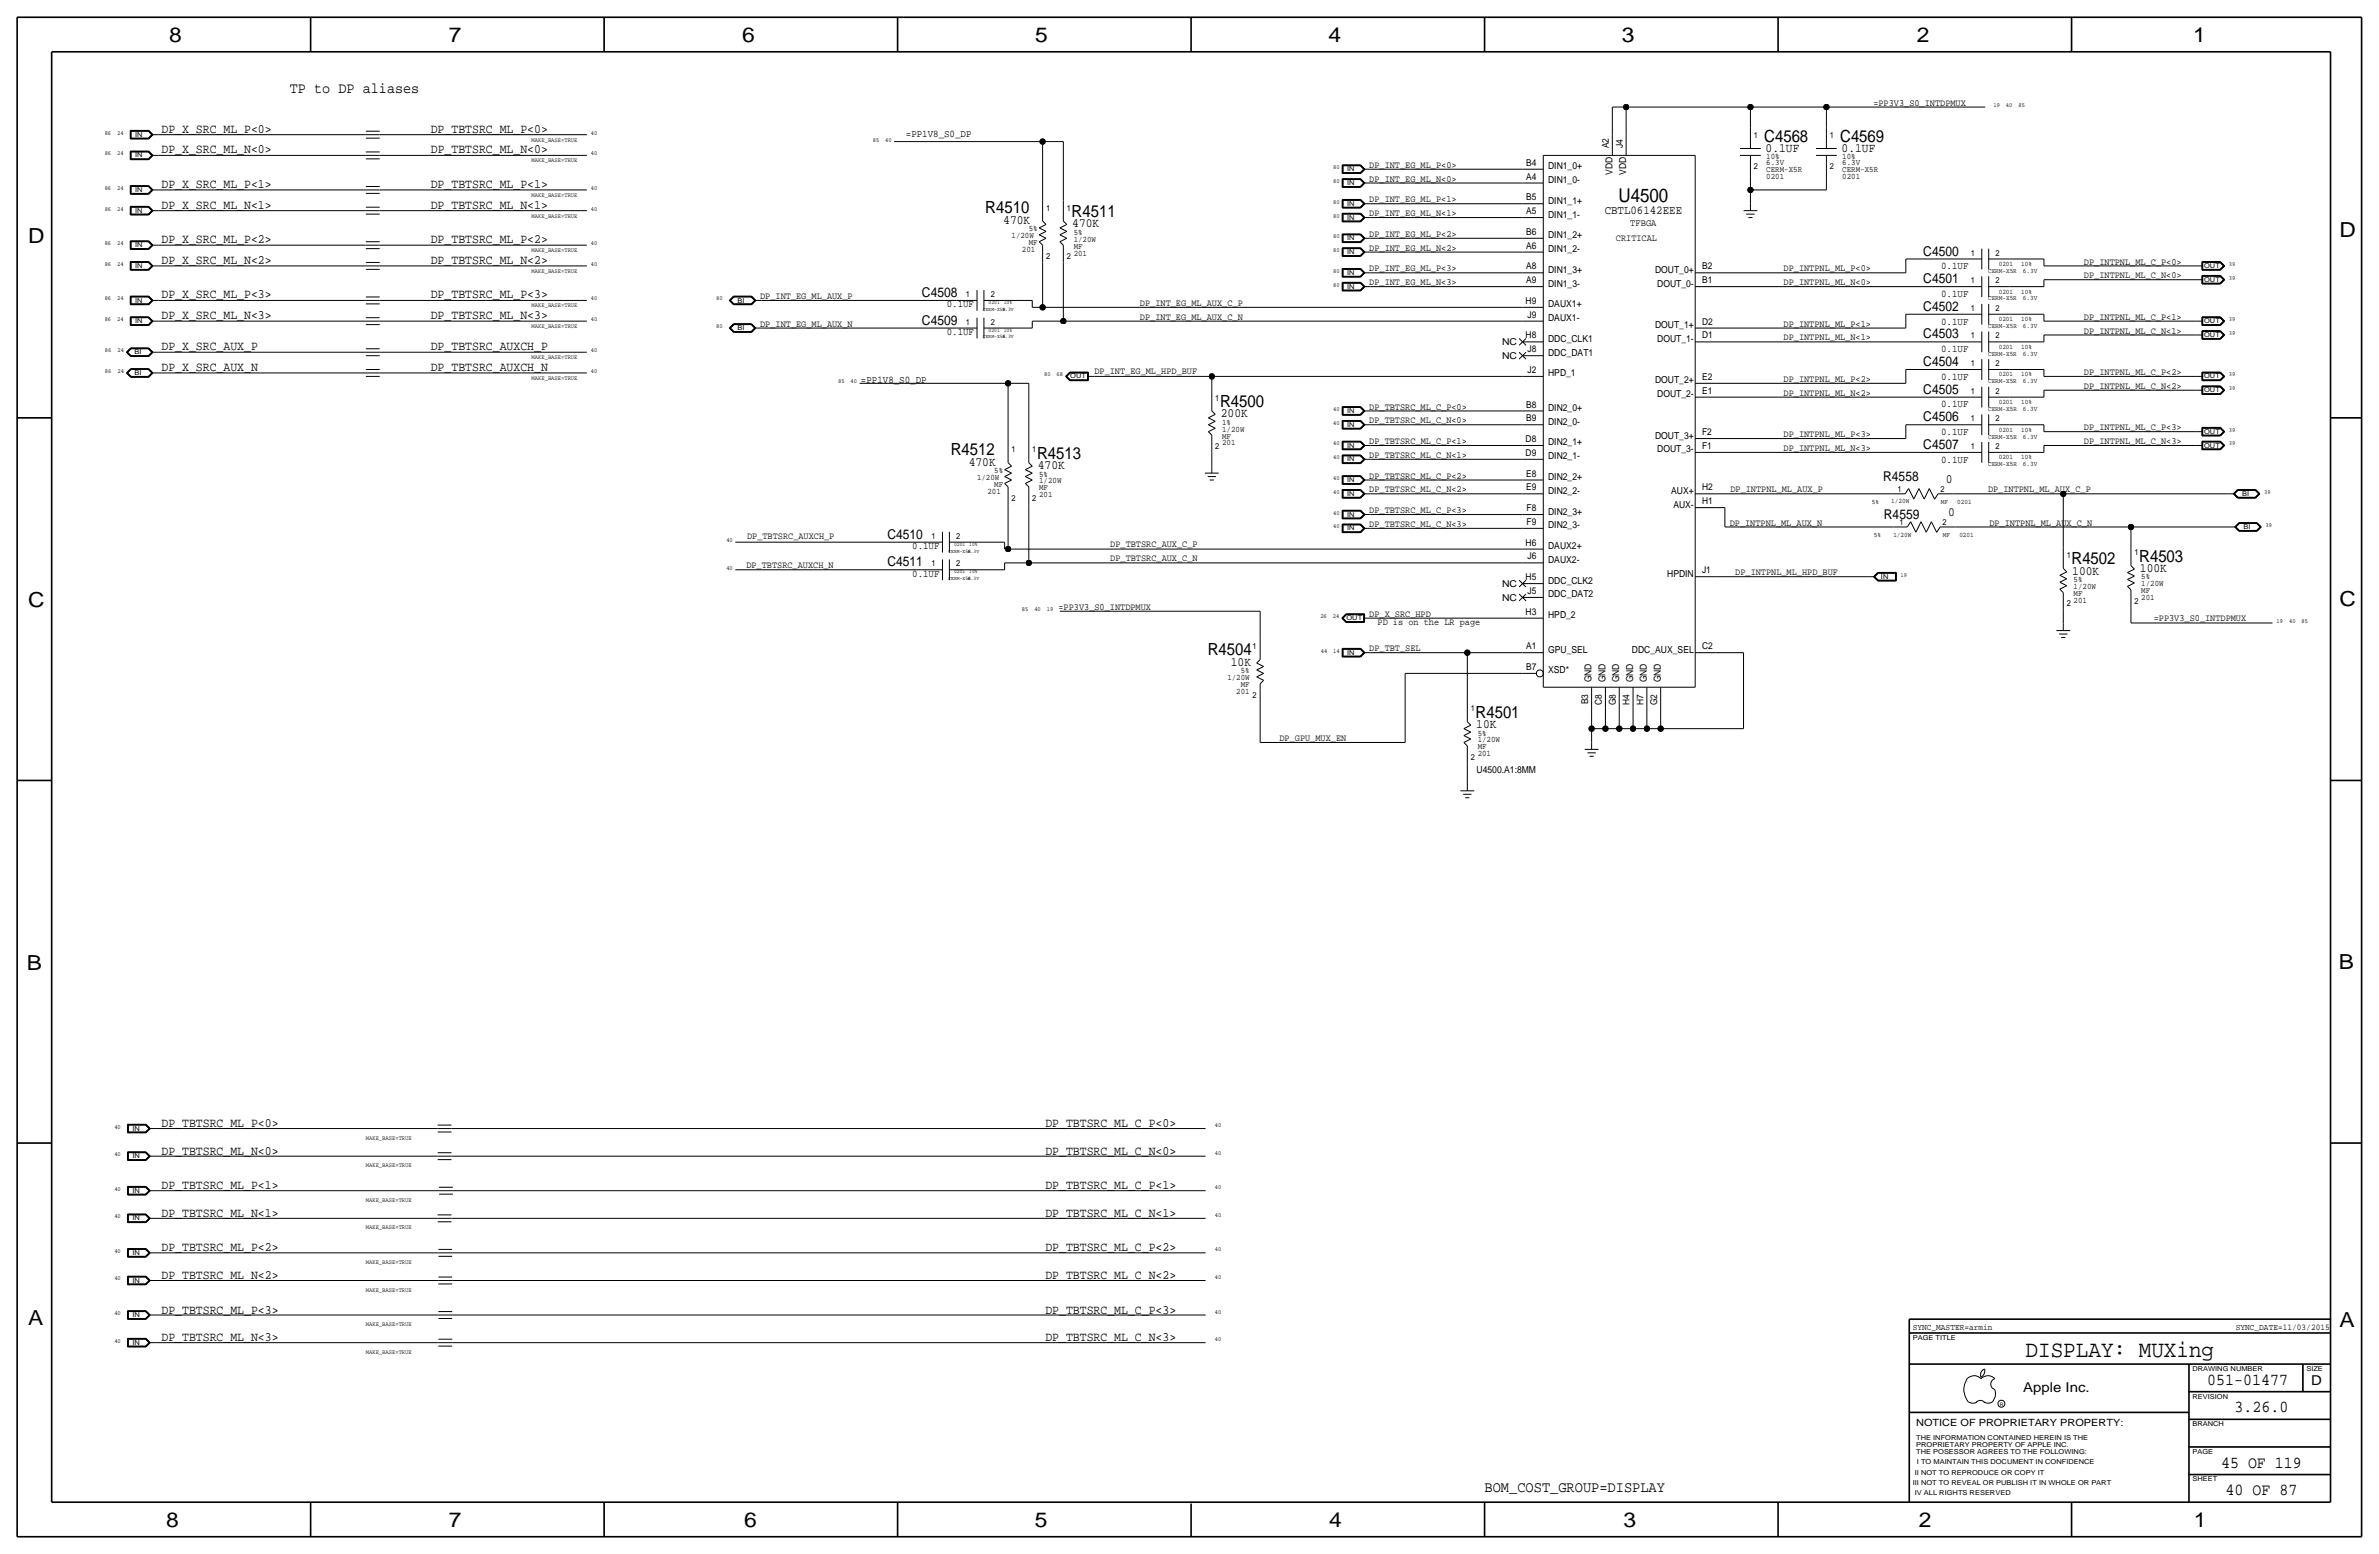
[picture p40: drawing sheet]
<svg xmlns="http://www.w3.org/2000/svg" width="875mm" height="572mm" viewBox="0 0 875 572" stroke-linecap="round" stroke-linejoin="round" font-family="sans-serif">
<defs><g id="words">
<text font-size="8.6" x="745" y="499.1">DISPLAY: MUXing</text>
<g font-size="7.6">
<text x="62.2" y="15.5">8</text>
<text x="165" y="15.5">7</text>
<text x="273" y="15.5">6</text>
<text x="380.7" y="15.5">5</text>
<text x="488.6" y="15.5">4</text>
<text x="596.6" y="15.5">3</text>
<text x="705.1" y="15.5">2</text>
<text x="806.7" y="15.5">1</text>
<text x="10.4" y="89.4">D</text>
<text x="860.5" y="87.1">D</text>
<text x="10.4" y="223.3">C</text>
<text x="860.5" y="222.8">C</text>
<text x="9.8" y="356.6">B</text>
<text x="860.2" y="356.4">B</text>
<text x="10.4" y="487.4">A</text>
<text x="860.5" y="488.2">A</text>
<text x="61.2" y="561.6">8</text>
<text x="165" y="561.6">7</text>
<text x="273.8" y="561.6">6</text>
<text x="380.7" y="561.6">5</text>
<text x="488.9" y="561.6">4</text>
<text x="597.1" y="561.6">3</text>
<text x="705.8" y="561.6">2</text>
<text x="806.9" y="561.6">1</text>
</g>
<text font-size="7" x="595.3" y="74.3">U4500</text>
<g font-size="6.2">
<text x="648.9" y="52.1">C4568</text>
<text x="676.9" y="52.1">C4569</text>
<text x="362.4" y="78.5">R4510</text>
<text x="394.2" y="79.8">R4511</text>
<text x="448.8" y="149.6">R4500</text>
<text x="349.7" y="167.4">R4512</text>
<text x="381.5" y="168.7">R4513</text>
<text x="761.9" y="207.5">R4502</text>
<text x="786.8" y="206.5">R4503</text>
<text x="444.3" y="241">R4504</text>
<text x="542.7" y="263.9">R4501</text>
<text x="811.9" y="509.3">051-01477</text>
<text x="821.9" y="519.4">3.26.0</text>
<text x="817" y="539.7">45 OF 119</text>
<text x="818.6" y="549.9">40 OF 87</text>
</g>
<g font-size="5.6">
<text x="106.6" y="34.3">TP to DP aliases</text>
<text x="546" y="548.6">BOM_COST_GROUP=DISPLAY</text>
</g>
<g font-size="5">
<text x="707.4" y="94">C4500</text>
<text x="707.4" y="104.1">C4501</text>
<text x="339.1" y="109.2">C4508</text>
<text x="339.1" y="119.4">C4509</text>
<text x="707.4" y="114.3">C4502</text>
<text x="707.4" y="124.5">C4503</text>
<text x="707.4" y="134.6">C4504</text>
<text x="707.4" y="144.8">C4505</text>
<text x="707.4" y="154.9">C4506</text>
<text x="707.4" y="165.1">C4507</text>
<text x="692.7" y="177">R4558</text>
<text x="692.9" y="190.8">R4559</text>
<text x="326.4" y="198.1">C4510</text>
<text x="326.4" y="208.3">C4511</text>
<text x="850.1" y="509.3">D</text>
<text x="744.2" y="511.8">Apple Inc.</text>
</g>
<g font-size="4.7">
<text x="59.4" y="48.8">DP_X_SRC_ML_P&lt;0&gt;</text>
<text x="158.4" y="48.8">DP_TBTSRC_ML_P&lt;0&gt;</text>
<text x="59.4" y="56.4">DP_X_SRC_ML_N&lt;0&gt;</text>
<text x="158.4" y="56.4">DP_TBTSRC_ML_N&lt;0&gt;</text>
<text x="649.4" y="55.9">0.1UF</text>
<text x="677.4" y="55.9">0.1UF</text>
<text x="59.4" y="69.1">DP_X_SRC_ML_P&lt;1&gt;</text>
<text x="158.4" y="69.1">DP_TBTSRC_ML_P&lt;1&gt;</text>
<text x="59.4" y="76.7">DP_X_SRC_ML_N&lt;1&gt;</text>
<text x="158.4" y="76.7">DP_TBTSRC_ML_N&lt;1&gt;</text>
<text x="369" y="82.3">470K</text>
<text x="394.4" y="83.6">470K</text>
<text x="59.4" y="89.4">DP_X_SRC_ML_P&lt;2&gt;</text>
<text x="158.4" y="89.4">DP_TBTSRC_ML_P&lt;2&gt;</text>
<text x="59.4" y="97">DP_X_SRC_ML_N&lt;2&gt;</text>
<text x="158.4" y="97">DP_TBTSRC_ML_N&lt;2&gt;</text>
<text x="59.4" y="109.7">DP_X_SRC_ML_P&lt;3&gt;</text>
<text x="158.4" y="109.7">DP_TBTSRC_ML_P&lt;3&gt;</text>
<text x="59.4" y="117.3">DP_X_SRC_ML_N&lt;3&gt;</text>
<text x="158.4" y="117.3">DP_TBTSRC_ML_N&lt;3&gt;</text>
<text x="59.4" y="128.8">DP_X_SRC_AUX_P</text>
<text x="158.4" y="128.8">DP_TBTSRC_AUXCH_P</text>
<text x="59.4" y="136.4">DP_X_SRC_AUX_N</text>
<text x="158.4" y="136.4">DP_TBTSRC_AUXCH_N</text>
<text x="449" y="153.4">200K</text>
<text x="356.3" y="171.2">470K</text>
<text x="381.7" y="172.5">470K</text>
<text x="715.7" y="177.5">0</text>
<text x="716.5" y="189.7">0</text>
<text x="762.2" y="211.3">100K</text>
<text x="787.1" y="210.3">100K</text>
<text x="452.7" y="244.9">10K</text>
<text x="543" y="267.7">10K</text>
<text x="59.4" y="414.5">DP_TBTSRC_ML_P&lt;0&gt;</text>
<text x="384.5" y="414.5">DP_TBTSRC_ML_C_P&lt;0&gt;</text>
<text x="59.4" y="424.7">DP_TBTSRC_ML_N&lt;0&gt;</text>
<text x="384.5" y="424.7">DP_TBTSRC_ML_C_N&lt;0&gt;</text>
<text x="59.4" y="437.4">DP_TBTSRC_ML_P&lt;1&gt;</text>
<text x="384.5" y="437.4">DP_TBTSRC_ML_C_P&lt;1&gt;</text>
<text x="59.4" y="447.5">DP_TBTSRC_ML_N&lt;1&gt;</text>
<text x="384.5" y="447.5">DP_TBTSRC_ML_C_N&lt;1&gt;</text>
<text x="59.4" y="460.2">DP_TBTSRC_ML_P&lt;2&gt;</text>
<text x="384.5" y="460.2">DP_TBTSRC_ML_C_P&lt;2&gt;</text>
<text x="59.4" y="470.4">DP_TBTSRC_ML_N&lt;2&gt;</text>
<text x="384.5" y="470.4">DP_TBTSRC_ML_C_N&lt;2&gt;</text>
<text x="59.4" y="483.1">DP_TBTSRC_ML_P&lt;3&gt;</text>
<text x="384.5" y="483.1">DP_TBTSRC_ML_C_P&lt;3&gt;</text>
<text x="59.4" y="493.3">DP_TBTSRC_ML_N&lt;3&gt;</text>
<text x="384.5" y="493.3">DP_TBTSRC_ML_C_N&lt;3&gt;</text>
</g>
<text font-size="4.4" x="590.2" y="78.7">CBTL06142EEE</text>
<g font-size="3.8">
<text x="333.2" y="50.5">=PP1V8_S0_DP</text>
<text x="714" y="99.1">0.1UF</text>
<text x="348.2" y="113">0.1UF</text>
<text x="714" y="109.2">0.1UF</text>
<text x="714" y="119.4">0.1UF</text>
<text x="348.2" y="123.2">0.1UF</text>
<text x="714" y="129.5">0.1UF</text>
<text x="316.7" y="140.7">=PP1V8_S0_DP</text>
<text x="714" y="139.7">0.1UF</text>
<text x="714" y="149.9">0.1UF</text>
<text x="714" y="160">0.1UF</text>
<text x="714" y="170.2">0.1UF</text>
<text x="335.5" y="201.9">0.1UF</text>
<text x="335.5" y="212.1">0.1UF</text>
</g>
<text font-size="3.7" x="704.8" y="524.5">NOTICE OF PROPRIETARY PROPERTY:</text>
<text font-size="3.6" x="599.6" y="83.2">TFBGA</text>
<g font-size="3.5">
<text x="689.1" y="38.9">=PP3V3_S0_INTDPMUX</text>
<text x="591.8" y="54.6" transform="rotate(-90 591.8 54.6)">A2</text>
<text x="596.8" y="54.6" transform="rotate(-90 596.8 54.6)">J4</text>
<text x="503.6" y="61.7">DP_INT_EG_ML_P&lt;0&gt;</text>
<text x="561.3" y="61">B4</text>
<text x="569.4" y="62.2">DIN1_0+</text>
<text x="593" y="64.3" transform="rotate(-90 593 64.3)">VDD</text>
<text x="598.1" y="64.3" transform="rotate(-90 598.1 64.3)">VDD</text>
<text x="503.6" y="66.8">DP_INT_EG_ML_N&lt;0&gt;</text>
<text x="561.3" y="66.1">A4</text>
<text x="569.4" y="67.3">DIN1_0-</text>
<text x="503.6" y="74.4">DP_INT_EG_ML_P&lt;1&gt;</text>
<text x="561.3" y="73.7">B5</text>
<text x="569.4" y="74.9">DIN1_1+</text>
<text x="503.6" y="79.5">DP_INT_EG_ML_N&lt;1&gt;</text>
<text x="561.3" y="78.7">A5</text>
<text x="569.4" y="80">DIN1_1-</text>
<text x="503.6" y="87.1">DP_INT_EG_ML_P&lt;2&gt;</text>
<text x="561.3" y="86.4">B6</text>
<text x="569.4" y="87.6">DIN1_2+</text>
<text x="594.4" y="88.6">CRITICAL</text>
<text x="503.6" y="92.2">DP_INT_EG_ML_N&lt;2&gt;</text>
<text x="561.3" y="91.4">A6</text>
<text x="569.4" y="92.7">DIN1_2-</text>
<text x="503.6" y="99.8">DP_INT_EG_ML_P&lt;3&gt;</text>
<text x="561.3" y="99.1">A8</text>
<text x="569.4" y="100.3">DIN1_3+</text>
<text x="608.7" y="100.3">DOUT_0+</text>
<text x="626.1" y="99.1">B2</text>
<text x="656" y="99.8">DP_INTPNL_ML_P&lt;0&gt;</text>
<text x="766.5" y="97.3">DP_INTPNL_ML_C_P&lt;0&gt;</text>
<text x="503.6" y="104.9">DP_INT_EG_ML_N&lt;3&gt;</text>
<text x="561.3" y="104.1">A9</text>
<text x="569.4" y="105.4">DIN1_3-</text>
<text x="609.5" y="105.4">DOUT_0-</text>
<text x="626.1" y="104.1">B1</text>
<text x="656" y="104.9">DP_INTPNL_ML_N&lt;0&gt;</text>
<text x="766.5" y="102.4">DP_INTPNL_ML_C_N&lt;0&gt;</text>
<text x="279.6" y="110">DP_INT_EG_ML_AUX_P</text>
<text x="419.3" y="112.5">DP_INT_EG_ML_AUX_C_P</text>
<text x="561.2" y="111.8">H9</text>
<text x="569.4" y="113">DAUX1+</text>
<text x="419.3" y="117.6">DP_INT_EG_ML_AUX_C_N</text>
<text x="561.8" y="116.9">J9</text>
<text x="569.4" y="118.1">DAUX1-</text>
<text x="626.1" y="119.4">D2</text>
<text x="766.5" y="117.6">DP_INTPNL_ML_C_P&lt;1&gt;</text>
<text x="279.6" y="120.1">DP_INT_EG_ML_AUX_N</text>
<text x="561.2" y="124.5">H8</text>
<text x="569.4" y="125.7">DDC_CLK1</text>
<text x="608.7" y="120.6">DOUT_1+</text>
<text x="609.5" y="125.7">DOUT_1-</text>
<text x="626.1" y="124.5">D1</text>
<text x="656" y="120.1">DP_INTPNL_ML_P&lt;1&gt;</text>
<text x="656" y="125.2">DP_INTPNL_ML_N&lt;1&gt;</text>
<text x="766.5" y="122.7">DP_INTPNL_ML_C_N&lt;1&gt;</text>
<text x="552.5" y="127">NC</text>
<text x="561.8" y="129.6">J8</text>
<text x="569.4" y="130.8">DDC_DAT1</text>
<text x="402.5" y="137.4">DP_INT_EG_ML_HPD_BUF</text>
<text x="552.5" y="132.1">NC</text>
<text x="561.8" y="137.2">J2</text>
<text x="766.5" y="137.9">DP_INTPNL_ML_C_P&lt;2&gt;</text>
<text x="569.4" y="138.4">HPD_1</text>
<text x="608.7" y="141">DOUT_2+</text>
<text x="626.1" y="139.7">E2</text>
<text x="656" y="140.5">DP_INTPNL_ML_P&lt;2&gt;</text>
<text x="766.5" y="143">DP_INTPNL_ML_C_N&lt;2&gt;</text>
<text x="561.3" y="149.9">B8</text>
<text x="609.5" y="146.1">DOUT_2-</text>
<text x="626.1" y="144.8">E1</text>
<text x="656" y="145.5">DP_INTPNL_ML_N&lt;2&gt;</text>
<text x="503.6" y="150.6">DP_TBTSRC_ML_C_P&lt;0&gt;</text>
<text x="503.6" y="155.7">DP_TBTSRC_ML_C_N&lt;0&gt;</text>
<text x="561.3" y="154.9">B9</text>
<text x="569.4" y="151.1">DIN2_0+</text>
<text x="569.4" y="156.2">DIN2_0-</text>
<text x="608.7" y="161.3">DOUT_3+</text>
<text x="626.1" y="160">F2</text>
<text x="656" y="160.8">DP_INTPNL_ML_P&lt;3&gt;</text>
<text x="766.5" y="158.2">DP_INTPNL_ML_C_P&lt;3&gt;</text>
<text x="503.6" y="163.3">DP_TBTSRC_ML_C_P&lt;1&gt;</text>
<text x="561.2" y="162.6">D8</text>
<text x="561.2" y="167.6">D9</text>
<text x="569.4" y="163.8">DIN2_1+</text>
<text x="609.5" y="166.4">DOUT_3-</text>
<text x="626.1" y="165.1">F1</text>
<text x="656" y="165.9">DP_INTPNL_ML_N&lt;3&gt;</text>
<text x="766.5" y="163.3">DP_INTPNL_ML_C_N&lt;3&gt;</text>
<text x="503.6" y="168.4">DP_TBTSRC_ML_C_N&lt;1&gt;</text>
<text x="569.4" y="168.9">DIN2_1-</text>
<text x="503.6" y="176">DP_TBTSRC_ML_C_P&lt;2&gt;</text>
<text x="561.3" y="175.3">E8</text>
<text x="569.4" y="176.5">DIN2_2+</text>
<text x="503.6" y="181.1">DP_TBTSRC_ML_C_N&lt;2&gt;</text>
<text x="561.3" y="180.3">E9</text>
<text x="569.4" y="181.6">DIN2_2-</text>
<text x="614.7" y="181.6">AUX+</text>
<text x="626.1" y="180.4">H2</text>
<text x="626.1" y="185.4">H1</text>
<text x="636.5" y="181.1">DP_INTPNL_ML_AUX_P</text>
<text x="731.2" y="180.8">DP_INTPNL_ML_AUX_C_P</text>
<text x="503.6" y="188.7">DP_TBTSRC_ML_C_P&lt;3&gt;</text>
<text x="561.5" y="188">F8</text>
<text x="569.4" y="189.2">DIN2_3+</text>
<text x="615.5" y="186.7">AUX-</text>
<text x="503.6" y="193.8">DP_TBTSRC_ML_C_N&lt;3&gt;</text>
<text x="561.5" y="193">F9</text>
<text x="569.4" y="194.3">DIN2_3-</text>
<text x="636.2" y="193.3">DP_INTPNL_ML_AUX_N</text>
<text x="731.7" y="193.3">DP_INTPNL_ML_AUX_C_N</text>
<text x="274.8" y="198.1">DP_TBTSRC_AUXCH_P</text>
<text x="408.4" y="201.2">DP_TBTSRC_AUX_C_P</text>
<text x="561.2" y="200.7">H6</text>
<text x="569.4" y="201.9">DAUX2+</text>
<text x="274.5" y="208.8">DP_TBTSRC_AUXCH_N</text>
<text x="408.4" y="206.2">DP_TBTSRC_AUX_C_N</text>
<text x="561.8" y="205.8">J6</text>
<text x="569.4" y="207">DAUX2-</text>
<text x="552.5" y="215.9">NC</text>
<text x="561.2" y="213.4">H5</text>
<text x="569.4" y="214.6">DDC_CLK2</text>
<text x="613.2" y="212.1">HPDIN</text>
<text x="626.1" y="210.8">J1</text>
<text x="638.2" y="211.6">DP_INTPNL_ML_HPD_BUF</text>
<text x="552.5" y="221">NC</text>
<text x="561.8" y="218.5">J5</text>
<text x="569.4" y="219.7">DDC_DAT2</text>
<text x="389.3" y="224.3">=PP3V3_S0_INTDPMUX</text>
<text x="503.6" y="226.8">DP_X_SRC_HPD</text>
<text x="561.2" y="226.1">H3</text>
<text x="569.4" y="227.3">HPD_2</text>
<text x="506.7" y="229.9">PD is on the LR page</text>
<text x="792.2" y="228.3">=PP3V3_S0_INTDPMUX</text>
<text x="503.6" y="239.5">DP_TBT_SEL</text>
<text x="561.3" y="238.8">A1</text>
<text x="626.1" y="238.8">C2</text>
<text x="569.4" y="240">GPU_SEL</text>
<text x="600.2" y="240">DDC_AUX_SEL</text>
<text x="561.3" y="246.4">B7</text>
<text x="569.4" y="247.7">XSD*</text>
<text x="585.4" y="251" transform="rotate(-90 585.4 251)">GND</text>
<text x="590.5" y="251" transform="rotate(-90 590.5 251)">GND</text>
<text x="595.6" y="251" transform="rotate(-90 595.6 251)">GND</text>
<text x="600.7" y="251" transform="rotate(-90 600.7 251)">GND</text>
<text x="605.7" y="251" transform="rotate(-90 605.7 251)">GND</text>
<text x="610.8" y="251" transform="rotate(-90 610.8 251)">GND</text>
<text x="584.1" y="259" transform="rotate(-90 584.1 259)">B3</text>
<text x="589.2" y="259.2" transform="rotate(-90 589.2 259.2)">C8</text>
<text x="594.3" y="259.4" transform="rotate(-90 594.3 259.4)">G8</text>
<text x="599.4" y="259.2" transform="rotate(-90 599.4 259.2)">H4</text>
<text x="604.5" y="259.2" transform="rotate(-90 604.5 259.2)">H7</text>
<text x="609.5" y="259.4" transform="rotate(-90 609.5 259.4)">G2</text>
<text x="470.6" y="272.5">DP_GPU_MUX_EN</text>
<text x="543.1" y="284.1">U4500.A1:8MM</text>
</g>
<g font-size="3.2">
<text x="703.5" y="488.9">SYNC_MASTER=armin</text>
<text x="822.3" y="488.9">SYNC_DATE=11/03/2015</text>
</g>
<g font-size="3.1">
<text x="645.1" y="50.8">1</text>
<text x="673" y="50.8">1</text>
<text x="649.7" y="58.4">10%</text>
<text x="677.6" y="58.4">10%</text>
<text x="645.1" y="62.2">2</text>
<text x="649.7" y="65.8">0201</text>
<text x="649.7" y="60.7">6.3V</text>
<text x="649.7" y="63.2">CERM-X5R</text>
<text x="673" y="62.2">2</text>
<text x="677.6" y="65.8">0201</text>
<text x="677.6" y="63.2">CERM-X5R</text>
<text x="677.6" y="60.7">6.3V</text>
<text x="384.8" y="77.5">1</text>
<text x="392.4" y="77.5">1</text>
<text x="372.1" y="87.6">1/20W</text>
<text x="378.4" y="85.1">5%</text>
<text x="394.9" y="88.9">1/20W</text>
<text x="394.9" y="86.4">5%</text>
<text x="375.9" y="92.7">201</text>
<text x="378.4" y="90.2">MF</text>
<text x="384.8" y="95.3">2</text>
<text x="392.4" y="95.3">2</text>
<text x="394.9" y="94">201</text>
<text x="394.9" y="91.4">MF</text>
<text x="724.9" y="94">1</text>
<text x="734" y="94">2</text>
<text x="724.9" y="104.1">1</text>
<text x="734" y="104.1">2</text>
<text x="355.3" y="109.2">1</text>
<text x="364.4" y="109.2">2</text>
<text x="355.3" y="119.4">1</text>
<text x="364.4" y="119.4">2</text>
<text x="724.9" y="114.3">1</text>
<text x="734" y="114.3">2</text>
<text x="724.9" y="124.5">1</text>
<text x="734" y="124.5">2</text>
<text x="724.9" y="134.6">1</text>
<text x="734" y="134.6">2</text>
<text x="447" y="147.3">1</text>
<text x="724.9" y="144.8">1</text>
<text x="734" y="144.8">2</text>
<text x="724.9" y="154.9">1</text>
<text x="734" y="154.9">2</text>
<text x="449.5" y="156.2">1%</text>
<text x="449.5" y="161.3">MF</text>
<text x="449.5" y="158.8">1/20W</text>
<text x="372.1" y="166.4">1</text>
<text x="379.7" y="166.4">1</text>
<text x="447" y="165.1">2</text>
<text x="449.5" y="163.8">201</text>
<text x="724.9" y="165.1">1</text>
<text x="734" y="165.1">2</text>
<text x="365.7" y="174">5%</text>
<text x="359.4" y="176.5">1/20W</text>
<text x="365.7" y="179.1">MF</text>
<text x="382.2" y="177.8">1/20W</text>
<text x="382.2" y="175.3">5%</text>
<text x="363.2" y="181.6">201</text>
<text x="372.1" y="184.2">2</text>
<text x="379.7" y="184.2">2</text>
<text x="382.2" y="182.9">201</text>
<text x="382.2" y="180.3">MF</text>
<text x="697.9" y="180.8">1</text>
<text x="713.7" y="180.8">2</text>
<text x="698.7" y="193">1</text>
<text x="714.5" y="193">2</text>
<text x="342.6" y="198.1">1</text>
<text x="351.7" y="198.1">2</text>
<text x="342.6" y="208.3">1</text>
<text x="351.7" y="208.3">2</text>
<text x="760.2" y="205.2">1</text>
<text x="785.1" y="204.2">1</text>
<text x="762.7" y="214.1">5%</text>
<text x="787.6" y="213.1">5%</text>
<text x="787.6" y="215.6">1/20W</text>
<text x="762.7" y="221.7">201</text>
<text x="762.7" y="219.2">MF</text>
<text x="762.7" y="216.7">1/20W</text>
<text x="785.1" y="222">2</text>
<text x="787.6" y="220.7">201</text>
<text x="787.6" y="218.2">MF</text>
<text x="760.2" y="223">2</text>
<text x="460.7" y="238.8">1</text>
<text x="451.4" y="250.2">1/20W</text>
<text x="456.4" y="247.6">5%</text>
<text x="454.7" y="255.3">201</text>
<text x="456.4" y="252.7">MF</text>
<text x="460.7" y="256.5">2</text>
<text x="541" y="261.6">1</text>
<text x="543.5" y="275.6">MF</text>
<text x="543.5" y="273.1">1/20W</text>
<text x="543.5" y="270.5">5%</text>
<text x="541" y="279.4">2</text>
<text x="543.5" y="278.1">201</text>
</g>
<g font-size="2.5">
<text x="49.7" y="50.3">IN</text>
<text x="49.7" y="57.9">IN</text>
<text x="495.5" y="63">IN</text>
<text x="49.7" y="70.6">IN</text>
<text x="495.5" y="68.1">IN</text>
<text x="495.5" y="75.7">IN</text>
<text x="49.7" y="78.2">IN</text>
<text x="495.5" y="80.8">IN</text>
<text x="495.5" y="88.4">IN</text>
<text x="49.7" y="90.9">IN</text>
<text x="495.5" y="93.5">IN</text>
<text x="49.7" y="98.6">IN</text>
<text x="495.5" y="101.1">IN</text>
<text x="731.2" y="100.3">CERM-X5R</text>
<text x="735.2" y="97.8">0201</text>
<text x="743.4" y="97.8">10%</text>
<text x="744.1" y="100.3">6.3V</text>
<text x="810.7" y="98.6">OUT</text>
<text x="495.5" y="106.2">IN</text>
<text x="735.2" y="107.9">0201</text>
<text x="743.4" y="107.9">10%</text>
<text x="810.7" y="103.6">OUT</text>
<text x="49.7" y="111.3">IN</text>
<text x="271.2" y="111.3">BI</text>
<text x="731.2" y="110.5">CERM-X5R</text>
<text x="744.1" y="110.5">6.3V</text>
<text x="49.7" y="118.9">IN</text>
<text x="735.2" y="118.1">0201</text>
<text x="743.4" y="118.1">10%</text>
<text x="810.7" y="118.9">OUT</text>
<text x="271.2" y="121.4">BI</text>
<text x="731.2" y="120.7">CERM-X5R</text>
<text x="744.1" y="120.7">6.3V</text>
<text x="810.7" y="124">OUT</text>
<text x="49.5" y="130.3">BI</text>
<text x="731.2" y="130.8">CERM-X5R</text>
<text x="735.2" y="128.3">0201</text>
<text x="743.4" y="128.3">10%</text>
<text x="744.1" y="130.8">6.3V</text>
<text x="49.5" y="137.9">BI</text>
<text x="393.6" y="139.2">OUT</text>
<text x="731.2" y="141">CERM-X5R</text>
<text x="735.2" y="138.4">0201</text>
<text x="743.4" y="138.4">10%</text>
<text x="744.1" y="141">6.3V</text>
<text x="810.7" y="139.2">OUT</text>
<text x="735.2" y="148.6">0201</text>
<text x="743.4" y="148.6">10%</text>
<text x="810.7" y="144.3">OUT</text>
<text x="495.5" y="151.9">IN</text>
<text x="731.2" y="151.1">CERM-X5R</text>
<text x="744.1" y="151.1">6.3V</text>
<text x="495.5" y="157">IN</text>
<text x="731.2" y="161.3">CERM-X5R</text>
<text x="735.2" y="158.7">0201</text>
<text x="743.4" y="158.8">10%</text>
<text x="744.1" y="161.3">6.3V</text>
<text x="810.7" y="159.5">OUT</text>
<text x="495.5" y="164.6">IN</text>
<text x="810.7" y="164.6">OUT</text>
<text x="495.5" y="169.7">IN</text>
<text x="731.2" y="171.5">CERM-X5R</text>
<text x="735.2" y="168.9">0201</text>
<text x="743.4" y="168.9">10%</text>
<text x="744.1" y="171.5">6.3V</text>
<text x="495.5" y="177.3">IN</text>
<text x="495.5" y="182.4">IN</text>
<text x="688.5" y="185.4">5%</text>
<text x="695.6" y="185.2">1/20W</text>
<text x="713.9" y="185.4">MF</text>
<text x="719.9" y="185.4">0201</text>
<text x="824.7" y="182.4">BI</text>
<text x="495.5" y="190">IN</text>
<text x="495.5" y="195.1">IN</text>
<text x="689.2" y="197.6">5%</text>
<text x="696.4" y="197.4">1/20W</text>
<text x="714.6" y="197.6">MF</text>
<text x="720.7" y="197.6">0201</text>
<text x="825.2" y="194.6">BI</text>
<text x="691.8" y="212.9">IN</text>
<text x="495.2" y="228.1">OUT</text>
<text x="495.5" y="240.8">IN</text>
<text x="48.7" y="415.8">IN</text>
<text x="48.7" y="426">IN</text>
<text x="48.7" y="438.7">IN</text>
<text x="48.7" y="448.8">IN</text>
<text x="48.7" y="461.5">IN</text>
<text x="48.7" y="471.7">IN</text>
<text x="48.7" y="484.4">IN</text>
<text x="48.7" y="494.5">IN</text>
<text x="703.5" y="492.8">PAGE TITLE</text>
<text x="806.4" y="504.2">DRAWING NUMBER</text>
<text x="848.3" y="504.2">SIZE</text>
<text x="806.4" y="514.4">REVISION</text>
<text x="806.4" y="524.5">BRANCH</text>
<text x="704.8" y="532.1">PROPRIETARY PROPERTY OF APPLE INC.</text>
<text x="704.8" y="529.6">THE INFORMATION CONTAINED HEREIN IS THE</text>
<text x="704.8" y="534.7">THE POSESSOR AGREES TO THE FOLLOWING:</text>
<text x="705.1" y="538.5">I TO MAINTAIN THIS DOCUMENT IN CONFIDENCE</text>
<text x="806.4" y="534.7">PAGE</text>
<text x="704.3" y="542.3">II NOT TO REPRODUCE OR COPY IT</text>
<text x="806.4" y="544.8">SHEET</text>
<text x="703.5" y="546.1">III NOT TO REVEAL OR PUBLISH IT IN WHOLE OR PART</text>
<text x="704.3" y="549.9">IV ALL RIGHTS RESERVED</text>
</g>
<g font-size="2.3">
<text x="733.2" y="39.4">19</text>
<text x="737.8" y="39.4">40</text>
<text x="742.4" y="39.4">85</text>
<text x="38.5" y="49.5">86</text>
<text x="43.1" y="49.5">24</text>
<text x="195.5" y="52.1">MAKE_BASE=TRUE</text>
<text x="217.4" y="49.5">40</text>
<text x="321" y="52.1">85</text>
<text x="325.6" y="52.1">40</text>
<text x="38.5" y="57.1">86</text>
<text x="43.1" y="57.1">24</text>
<text x="195.5" y="59.7">MAKE_BASE=TRUE</text>
<text x="217.4" y="57.1">40</text>
<text x="490.4" y="62.2">80</text>
<text x="38.5" y="69.9">86</text>
<text x="43.1" y="69.9">24</text>
<text x="217.4" y="69.8">40</text>
<text x="490.4" y="67.3">80</text>
<text x="38.5" y="77.5">86</text>
<text x="43.1" y="77.5">24</text>
<text x="195.5" y="72.4">MAKE_BASE=TRUE</text>
<text x="217.4" y="77.5">40</text>
<text x="490.4" y="74.9">80</text>
<text x="195.5" y="80">MAKE_BASE=TRUE</text>
<text x="490.4" y="80">80</text>
<text x="490.4" y="87.6">80</text>
<text x="38.5" y="90.2">86</text>
<text x="43.1" y="90.2">24</text>
<text x="195.5" y="92.7">MAKE_BASE=TRUE</text>
<text x="217.4" y="90.2">40</text>
<text x="490.4" y="92.7">80</text>
<text x="38.5" y="97.8">86</text>
<text x="43.1" y="97.8">24</text>
<text x="195.5" y="100.3">MAKE_BASE=TRUE</text>
<text x="217.4" y="97.8">40</text>
<text x="490.4" y="100.3">80</text>
<text x="819.8" y="97.8">39</text>
<text x="490.4" y="105.4">80</text>
<text x="819.8" y="102.9">39</text>
<text x="38.5" y="110.5">86</text>
<text x="43.1" y="110.5">24</text>
<text x="195.5" y="113">MAKE_BASE=TRUE</text>
<text x="217.4" y="110.5">40</text>
<text x="263.4" y="110.5">80</text>
<text x="38.5" y="118.1">86</text>
<text x="43.1" y="118.1">24</text>
<text x="217.4" y="118.1">40</text>
<text x="819.8" y="118.1">39</text>
<text x="195.5" y="120.6">MAKE_BASE=TRUE</text>
<text x="263.4" y="120.7">80</text>
<text x="819.8" y="123.2">39</text>
<text x="38.6" y="129.5">86</text>
<text x="43.2" y="129.5">24</text>
<text x="217.4" y="129.5">40</text>
<text x="38.6" y="137.2">86</text>
<text x="43.2" y="137.2">24</text>
<text x="195.5" y="132.1">MAKE_BASE=TRUE</text>
<text x="217.4" y="137.2">40</text>
<text x="195.5" y="139.7">MAKE_BASE=TRUE</text>
<text x="308.3" y="141">85</text>
<text x="312.9" y="141">40</text>
<text x="384" y="138.4">80</text>
<text x="388.6" y="138.4">68</text>
<text x="819.8" y="143.5">39</text>
<text x="819.8" y="138.4">39</text>
<text x="490.4" y="151.1">40</text>
<text x="490.4" y="156.2">40</text>
<text x="819.8" y="158.8">39</text>
<text x="490.4" y="163.8">40</text>
<text x="819.8" y="163.8">39</text>
<text x="490.4" y="168.9">40</text>
<text x="490.4" y="176.5">40</text>
<text x="490.4" y="181.6">40</text>
<text x="832.8" y="181.6">39</text>
<text x="490.4" y="189.2">40</text>
<text x="490.4" y="194.3">40</text>
<text x="833.3" y="193.8">39</text>
<text x="267.2" y="199.4">40</text>
<text x="267.2" y="209.6">40</text>
<text x="699" y="212.1">19</text>
<text x="375.9" y="224.8">85</text>
<text x="380.4" y="224.8">40</text>
<text x="385" y="224.8">19</text>
<text x="485.6" y="227.3">26</text>
<text x="490.2" y="227.3">24</text>
<text x="837.4" y="229.1">19</text>
<text x="842" y="229.1">40</text>
<text x="846.5" y="229.1">85</text>
<text x="485.8" y="240">44</text>
<text x="490.4" y="240">14</text>
<text x="42.1" y="415">40</text>
<text x="134.6" y="419.1">MAKE_BASE=TRUE</text>
<text x="446.8" y="414.5">40</text>
<text x="42.1" y="425.2">40</text>
<text x="446.8" y="424.7">40</text>
<text x="134.6" y="429.3">MAKE_BASE=TRUE</text>
<text x="42.1" y="437.9">40</text>
<text x="446.8" y="437.4">40</text>
<text x="134.6" y="442">MAKE_BASE=TRUE</text>
<text x="42.1" y="448.1">40</text>
<text x="446.8" y="447.6">40</text>
<text x="134.6" y="452.1">MAKE_BASE=TRUE</text>
<text x="42.1" y="460.8">40</text>
<text x="446.8" y="460.2">40</text>
<text x="134.6" y="464.8">MAKE_BASE=TRUE</text>
<text x="42.1" y="470.9">40</text>
<text x="446.8" y="470.4">40</text>
<text x="134.6" y="475">MAKE_BASE=TRUE</text>
<text x="42.1" y="483.6">40</text>
<text x="446.8" y="483.1">40</text>
<text x="134.6" y="487.7">MAKE_BASE=TRUE</text>
<text x="42.1" y="493.8">40</text>
<text x="134.6" y="497.8">MAKE_BASE=TRUE</text>
<text x="446.8" y="493.3">40</text>
</g>
<g font-size="2">
<text x="363.6" y="111.8">0201</text>
<text x="369.2" y="111.8">10%</text>
<text x="361.5" y="114.3">CERM-X5R</text>
<text x="368.7" y="114.3">6.3V</text>
<text x="361.5" y="124.5">CERM-X5R</text>
<text x="363.6" y="121.9">0201</text>
<text x="368.7" y="124.5">6.3V</text>
<text x="369.2" y="121.9">10%</text>
<text x="348.8" y="203.2">CERM-X5R</text>
<text x="350.9" y="200.7">0201</text>
<text x="356" y="203.2">6.3V</text>
<text x="356.5" y="200.7">10%</text>
<text x="348.8" y="213.4">CERM-X5R</text>
<text x="350.9" y="210.8">0201</text>
<text x="356" y="213.4">6.3V</text>
<text x="356.5" y="210.8">10%</text>
</g>
<text font-size="1.8" x="735.5" y="516.9">R</text>
</g></defs>
<g fill="none" stroke="#000" stroke-width=".37">
<path d="M593 39.4h5.1zM593 39.4v10.1zM598.1 39.4h45.7zM598.1 39.4v10.1zM643.8 39.4h28zM643.8 39.4v7.6zM671.8 39.4h58.4zM671.8 39.4v7.6zM47.9 55.6h6.8zM47.9 48h6.8zM47.9 55.6v3.1zM47.9 58.7h6.8z"/>
<path d="M47.9 48v3.1zM47.9 51.1h6.8zM48 55.7h6.7zM48 48.1h6.7zM48 55.7v2.9zM48 58.6h6.7zM48 48.1v2.9zM48 51h6.7zM48.1 55.8v2.7zM48.1 58.5h6.5zM48.1 48.2v2.7zM48.1 50.9h6.5z"/>
<path d="M48.1 55.8h6.5zM48.1 48.2h6.5zM48.2 55.9h6.4zM48.2 48.3h6.4zM48.2 55.9v2.5zM48.2 58.4h6.4zM48.2 48.3v2.5zM48.2 50.8h6.4zM54.6 55.9l1.2 1.3zM54.6 48.3l1.2 1.2zM54.6 58.4l1.2-1.3zM54.6 50.8l1.2-1.3z"/>
<path d="M54.6 58.5l1.4-1.4zM54.6 50.9l1.4-1.4zM54.6 55.8l1.4 1.4zM54.6 48.2l1.4 1.3zM54.7 55.7l1.4 1.5zM54.7 48.1l1.4 1.4zM54.7 58.6l1.4-1.4zM54.7 51l1.4-1.5zM54.7 58.7l1.6-1.6zM54.7 51.1l1.6-1.6zM54.7 55.6l1.6 1.6zM54.7 48l1.6 1.5z"/>
<path d="M55.8 57.2h2.6zM55.8 49.5h2.6zM58.4 57.2h76.2zM58.4 49.5h76.2zM134.6 58.4h5zM134.6 57.2h5zM134.6 55.9h5zM134.6 50.8h5zM134.6 49.5h5zM134.6 48.3h5zM139.6 49.5h76.2zM139.6 57.2h76.2z"/>
<path d="M328.9 52.1h54.6zM383.5 52.1h7.6zM383.5 52.1v21.6zM391.1 52.1v21.6zM567.6 57.2v195.5zM567.6 57.2h55.9zM593 49.5v7.7zM598.1 49.5v7.7zM623.5 57.2v195.5zM640 57.2h7.6zM640 54.6h7.6zM643.8 47v7.6z"/>
<path d="M643.8 57.1v7.7zM668 57.2h7.6zM668 54.6h7.6zM671.8 47v7.6zM671.8 57.1v7.7zM47.9 75.9h6.8zM47.9 68.3h6.8zM47.9 75.9v3.1zM47.9 79h6.8zM47.9 68.3v3.1zM47.9 71.4h6.8zM48 76h6.7z"/>
<path d="M48 68.4h6.7zM48 76v2.9zM48 78.9h6.7zM48 68.4v2.9zM48 71.3h6.7zM48.1 76.1v2.7zM48.1 78.8h6.5zM48.1 68.5v2.7zM48.1 71.2h6.5zM48.1 76.1h6.5zM48.1 68.5h6.5zM48.2 76.2h6.4z"/>
<path d="M48.2 68.6h6.4zM48.2 76.2v2.5zM48.2 78.7h6.4zM48.2 68.6v2.5zM48.2 71.1h6.4zM54.6 76.2l1.2 1.3zM54.6 68.6l1.2 1.3zM54.6 78.8l1.4-1.3zM54.6 71.2l1.4-1.4zM54.6 76.1l1.4 1.4zM54.6 68.5l1.4 1.4zM54.7 76l1.4 1.5z"/>
<path d="M54.7 68.4l1.4 1.5zM54.7 78.9l1.4-1.4zM54.7 71.3l1.4-1.4zM54.7 79l1.6-1.5zM54.7 71.4l1.6-1.6zM54.7 75.9l1.6 1.6zM54.7 68.3l1.6 1.6zM55.8 77.5h2.6zM55.8 69.9h2.6zM55.8 77.5l-1.2 1.2zM55.8 69.8l-1.2 1.3zM58.4 69.9h76.2z"/>
<path d="M58.4 77.5h76.2zM134.6 78.7h5zM134.6 77.5h5zM134.6 76.2h5zM134.6 71.1h5zM134.6 69.9h5zM134.6 68.6h5zM139.6 69.9h76.2zM139.6 77.5h76.2zM383.5 73.7v7.6zM391.1 73.7v7.6zM493.7 78.4v3.2z"/>
<path d="M493.7 73.4v3.1zM493.7 76.5h6.8zM493.7 65.7v3.2zM493.7 68.9h6.8zM493.7 60.7v3.1zM493.7 63.8h6.8zM493.7 78.4h6.8zM493.7 73.4h6.8zM493.7 65.7h6.8zM493.7 60.7h6.8zM493.8 78.5h6.6zM493.8 73.5h6.6z"/>
<path d="M493.8 65.8h6.6zM493.8 60.8h6.6zM493.8 78.5v3zM493.8 73.5v2.9zM493.8 76.4h6.6zM493.8 65.8v3zM493.8 68.8h6.6zM493.8 60.8v2.9zM493.8 63.7h6.6zM493.9 78.6v2.8zM493.9 73.6v2.7zM493.9 76.3h6.5z"/>
<path d="M493.9 65.9v2.8zM493.9 68.7h6.5zM493.9 60.9v2.7zM493.9 63.6h6.5zM493.9 78.6h6.5zM493.9 73.6h6.5zM493.9 65.9h6.5zM493.9 60.9h6.5zM494 78.7h6.3zM494 78.7v2.6zM494 73.7h6.3zM494 73.7v2.5z"/>
<path d="M494 76.2h6.3zM494 66h6.3zM494 66v2.6zM494 68.6h6.3zM494 61h6.3zM494 61v2.5zM494 63.5h6.3zM500.3 78.7l1.3 1.3zM500.3 73.7l1.3 1.2zM500.3 66l1.3 1.3zM500.3 61l1.3 1.2zM500.3 76.2l1.3-1.3z"/>
<path d="M500.3 68.6l1.3-1.3zM500.3 63.5l1.3-1.3zM500.4 78.6l1.4 1.4zM500.4 73.6l1.4 1.3zM500.4 65.9l1.4 1.4zM500.4 60.9l1.4 1.3zM500.4 76.3l1.4-1.4zM500.4 68.7l1.4-1.4zM500.4 63.6l1.4-1.4zM500.4 76.4l1.5-1.5zM500.4 68.8l1.5-1.5zM500.4 63.7l1.5-1.5z"/>
<path d="M500.4 78.5l1.5 1.5zM500.4 73.5l1.5 1.4zM500.4 65.8l1.5 1.5zM500.4 60.8l1.5 1.4zM500.5 78.4l1.6 1.6zM500.5 73.4l1.6 1.5zM500.5 65.7l1.6 1.6zM500.5 60.7l1.6 1.5zM500.5 76.5l1.6-1.6zM500.5 68.9l1.6-1.6zM500.5 63.8l1.6-1.6zM501.6 74.9h2.5z"/>
<path d="M501.6 67.3h2.5zM501.6 62.2h2.5zM504.1 62.2h55.9zM504.1 74.9h55.9zM504.1 67.3h55.9zM560 62.2h7.6zM560 67.3h7.6zM560 74.9h7.6zM641.3 77.5h5.1zM642.3 78.7h3.1zM643.8 69.9h28zM643.8 64.8v5z"/>
<path d="M643.8 69.9v5zM643.8 74.9v2.6zM671.8 64.8v5zM47.9 96.2h6.8zM47.9 88.6h6.8zM47.9 96.2v3.2zM47.9 99.4h6.8zM47.9 88.6v3.1zM47.9 91.7h6.8zM48 96.3h6.7zM48 88.7h6.7zM48 96.3v3z"/>
<path d="M48 99.3h6.7zM48 88.7v2.9zM48 91.6h6.7zM48.1 96.4v2.8zM48.1 99.2h6.5zM48.1 88.8v2.7zM48.1 91.5h6.5zM48.1 96.4h6.5zM48.1 88.8h6.5zM48.2 96.5h6.4zM48.2 88.9h6.4zM48.2 96.5v2.6z"/>
<path d="M48.2 99.1h6.4zM48.2 88.9v2.5zM48.2 91.4h6.4zM54.6 96.5l1.2 1.3zM54.6 88.9l1.2 1.3zM54.6 99.2l1.4-1.4zM54.6 91.5l1.4-1.3zM54.6 96.4l1.4 1.4zM54.6 88.8l1.4 1.4zM54.7 96.3l1.4 1.5zM54.7 88.7l1.4 1.5zM54.7 99.3l1.4-1.5z"/>
<path d="M54.7 91.6l1.4-1.4zM54.7 99.4l1.6-1.6zM54.7 91.7l1.6-1.5zM54.7 96.2l1.6 1.6zM54.7 88.6l1.6 1.6zM55.8 97.8h2.6zM55.8 90.2h2.6zM55.8 97.8l-1.2 1.3zM55.8 90.2l-1.2 1.2zM58.4 90.2h76.2zM58.4 97.8h76.2zM134.6 99.1h5z"/>
<path d="M134.6 97.8h5zM134.6 96.5h5zM134.6 91.4h5zM134.6 90.2h5zM134.6 88.9h5zM139.6 90.2h76.2zM139.6 97.8h76.2zM382.2 83.8l2.6-1.2zM382.2 88.9l2.6-1.3zM382.2 86.4l2.6-1.3zM382.2 88.9l1.3 1.3zM382.2 86.4l2.6 1.2z"/>
<path d="M382.2 83.8l2.6 1.3zM383.5 81.3l1.3 1.3zM383.5 96.5v16.5zM383.5 90.2v6.3zM389.8 83.8l2.6-1.2zM389.8 88.9l2.6-1.3zM389.8 86.4l2.6-1.3zM389.8 88.9l1.3 1.3zM389.8 86.4l2.6 1.2zM389.8 83.8l2.6 1.3zM391.1 81.3l1.3 1.3zM391.1 96.5v21.6z"/>
<path d="M391.1 90.2v6.3zM493.7 98.8v3.1zM493.7 91.1v3.2zM493.7 94.3h6.8zM493.7 86.1v3.1zM493.7 89.2h6.8zM493.7 81.6h6.8zM493.7 98.8h6.8zM493.7 91.1h6.8zM493.7 86.1h6.8zM493.8 98.9h6.6zM493.8 91.2h6.6z"/>
<path d="M493.8 86.2h6.6zM493.8 98.9v2.9zM493.8 91.2v3zM493.8 94.2h6.6zM493.8 86.2v2.9zM493.8 89.1h6.6zM493.8 81.5h6.6zM493.9 99v2.7zM493.9 91.3v2.8zM493.9 94.1h6.5zM493.9 86.3v2.7zM493.9 89h6.5z"/>
<path d="M493.9 81.4h6.5zM493.9 99h6.5zM493.9 91.3h6.5zM493.9 86.3h6.5zM494 99.1h6.3zM494 99.1v2.5zM494 91.4h6.3zM494 91.4v2.6zM494 94h6.3zM494 86.4h6.3zM494 86.4v2.5zM494 88.9h6.3z"/>
<path d="M494 81.3h6.3zM500.3 99.1l1.3 1.2zM500.3 91.4l1.3 1.3zM500.3 86.4l1.3 1.2zM500.3 94l1.3-1.3zM500.4 99l1.4 1.3zM500.4 91.3l1.4 1.4zM500.4 86.3l1.4 1.3zM500.4 94.1l1.4-1.4zM500.4 89l1.4-1.4zM500.4 81.4l1.4-1.4zM500.4 94.2l1.5-1.5z"/>
<path d="M500.4 89.1l1.5-1.5zM500.4 81.5l1.5-1.5zM500.4 98.9l1.5 1.4zM500.4 91.2l1.5 1.5zM500.4 86.2l1.5 1.4zM500.5 98.8l1.6 1.5zM500.5 91.1l1.6 1.6zM500.5 86.1l1.6 1.5zM500.5 94.3l1.6-1.6zM500.5 89.2l1.6-1.6zM500.5 81.6l1.6-1.6zM501.6 87.6l-1.3 1.3z"/>
<path d="M501.6 80l-1.3 1.3zM501.6 92.7h2.5zM501.6 87.6h2.5zM501.6 80h2.5zM504.1 87.6h55.9zM504.1 92.7h55.9zM504.1 80h55.9zM560 92.7h7.6zM560 87.6h7.6zM560 80h7.6zM643.1 80h1.5zM701 95.3h20.3z"/>
<path d="M701 95.3v5zM721.3 95.3h7.6zM728.9 91.4v7.7zM731.5 95.3h7.6zM731.5 91.4v7.7zM739.1 95.3h12.7zM751.8 95.3v2.5zM751.8 97.8h55.9zM807.7 97.8h2.5zM809.9 96.2h6.8zM809.9 99.4h6.8zM809.9 96.2v3.2z"/>
<path d="M810 96.3v3zM810 99.3h6.7zM810 96.3h6.7zM810.1 96.4v2.8zM810.1 99.2h6.5zM810.1 96.4h6.5zM810.2 96.5h6.4zM810.2 96.5v2.6zM810.2 99.1h6.4zM816.6 99.1l1.2-1.3zM816.6 96.5l1.2 1.3zM816.6 96.4l1.4 1.4z"/>
<path d="M816.7 99.3l1.4-1.5zM816.7 96.3l1.4 1.5zM816.7 96.2l1.6 1.6zM818 97.8l-1.4 1.4zM818.3 97.8l-1.6 1.6zM47.9 116.5h6.8zM47.9 108.9h6.8zM47.9 116.5v3.2zM47.9 119.7h6.8zM47.9 108.9v3.2zM47.9 112.1h6.8zM48 116.6h6.7z"/>
<path d="M48 109h6.7zM48 116.6v3zM48 119.6h6.7zM48 109v3zM48 112h6.7zM48.1 116.7v2.8zM48.1 119.5h6.5zM48.1 109.1v2.8zM48.1 111.9h6.5zM48.1 116.7h6.5zM48.1 109.1h6.5zM48.2 116.8h6.4z"/>
<path d="M48.2 109.2h6.4zM48.2 116.8v2.6zM48.2 119.4h6.4zM48.2 109.2v2.6zM48.2 111.8h6.4zM54.6 116.8l1.2 1.3zM54.6 109.2l1.2 1.3zM54.6 119.5l1.4-1.4zM54.6 111.9l1.4-1.4zM54.6 116.7l1.4 1.4zM54.6 109.1l1.4 1.4zM54.7 116.6l1.4 1.5z"/>
<path d="M54.7 109l1.4 1.5zM54.7 119.6l1.4-1.5zM54.7 112l1.4-1.5zM54.7 119.7l1.6-1.6zM54.7 112.1l1.6-1.6zM54.7 116.5l1.6 1.6zM54.7 108.9l1.6 1.6zM55.8 118.1h2.6zM55.8 110.5h2.6zM55.8 118.1l-1.2 1.3zM55.8 110.5l-1.2 1.3zM58.4 110.5h76.2z"/>
<path d="M58.4 118.1h76.2zM134.6 119.4h5zM134.6 118.1h5zM134.6 116.8h5zM134.6 111.8h5zM134.6 110.5h5zM134.6 109.2h5zM139.6 110.5h76.2zM139.6 118.1h76.2zM268.2 110.5l1.6 1.6zM268.2 110.5l1.6-1.6zM268.4 110.5l1.4 1.5z"/>
<path d="M268.4 110.5l1.4-1.5zM268.5 110.5l1.4-1.4zM268.5 110.5l1.4 1.4zM268.7 110.5l1.3 1.3zM269.8 112.1h6.7zM269.8 119.1h6.7zM269.8 108.9h6.7zM269.8 112h6.6zM269.8 119.2h6.6zM269.8 109h6.6zM269.9 119.3h6.5zM269.9 109.1h6.5z"/>
<path d="M269.9 111.9h6.5zM270 119.4h6.3zM270 111.8h6.3zM270 109.2h6.3zM270 119.4l-1.3 1.3zM270 109.2l-1.3 1.3zM276.3 119.4l1.3 1.3zM276.3 109.2l1.3 1.3zM276.4 111.9l1.3-1.4zM276.4 119.3l1.3 1.4zM276.4 109.1l1.3 1.4zM276.4 119.2l1.5 1.5z"/>
<path d="M276.4 109l1.5 1.5zM276.4 112l1.5-1.5zM276.5 119.1l1.5 1.6zM276.5 108.9l1.5 1.6zM276.5 112.1l1.5-1.6zM277.6 110.5h2.5zM277.6 110.5l-1.3 1.3zM280.1 110.5h71.6zM351.7 110.5h7.7zM359.4 116.8v7.7zM359.4 106.7v7.6zM361.9 116.8v7.7z"/>
<path d="M361.9 106.7v7.6zM361.9 110.5h7.6zM369.5 110.5h10.2zM379.7 118.1v2.6zM379.7 113h3.8zM379.7 110.5v2.5zM379.7 118.1h11.4zM383.5 113h176.5zM391.1 118.1h168.9zM493.7 103.8v3.2zM493.7 107h6.8zM493.7 101.9h6.8z"/>
<path d="M493.7 103.8h6.8zM493.8 103.9h6.6zM493.8 103.9v3zM493.8 106.9h6.6zM493.8 101.8h6.6zM493.9 104v2.8zM493.9 106.8h6.5zM493.9 101.7h6.5zM493.9 104h6.5zM494 104.1h6.3zM494 104.1v2.6zM494 106.7h6.3z"/>
<path d="M494 101.6h6.3zM500.3 104.1l1.3 1.3zM500.3 106.7l1.3-1.3zM500.3 101.6l1.3-1.3zM500.4 104l1.4 1.4zM500.4 106.8l1.4-1.4zM500.4 101.7l1.4-1.4zM500.4 106.9l1.5-1.5zM500.4 101.8l1.5-1.5zM500.4 103.9l1.5 1.5zM500.5 103.8l1.6 1.6zM500.5 107l1.6-1.6z"/>
<path d="M500.5 101.9l1.6-1.6zM501.6 105.4h2.5zM501.6 100.3h2.5zM504.1 100.3h55.9zM504.1 105.4h55.9zM560 113h7.6zM560 100.3h7.6zM560 118.1h7.6zM560 105.4h7.6zM623.5 105.4h7.6zM623.5 100.3h7.6zM631.1 100.3h69.9z"/>
<path d="M631.1 105.4h90.2zM701 115.6h20.3zM701 115.6v5.1zM721.3 115.6h7.6zM721.3 105.4h7.6zM728.9 111.8v7.6zM728.9 101.6v7.6zM731.5 115.6h7.6zM731.5 105.4h7.6zM731.5 111.8v7.6zM731.5 101.6v7.6zM739.1 105.4h12.7z"/>
<path d="M739.1 115.6h12.7zM751.8 102.9v2.5zM751.8 102.9h55.9zM751.8 118.1h55.9zM751.8 115.6v2.5zM807.7 118.1h2.5zM807.7 102.9h2.5zM809.9 116.5h6.8zM809.9 101.3h6.8zM809.9 119.7h6.8zM809.9 116.5v3.2zM809.9 104.4h6.8z"/>
<path d="M809.9 101.3v3.1zM810 116.6v3zM810 119.6h6.7zM810 101.4v2.9zM810 104.3h6.7zM810 116.6h6.7zM810 101.4h6.7zM810.1 116.7v2.8zM810.1 119.5h6.5zM810.1 101.5v2.7zM810.1 104.2h6.5zM810.1 116.7h6.5z"/>
<path d="M810.1 101.5h6.5zM810.2 116.8h6.4zM810.2 116.8v2.6zM810.2 119.4h6.4zM810.2 101.6h6.4zM810.2 101.6v2.5zM810.2 104.1h6.4zM816.6 119.4l1.2-1.3zM816.6 104.1l1.2-1.2zM816.6 116.8l1.2 1.3zM816.6 101.6l1.2 1.3zM816.6 116.7l1.4 1.4z"/>
<path d="M816.6 101.5l1.4 1.4zM816.6 104.2l1.4-1.3zM816.7 119.6l1.4-1.5zM816.7 104.3l1.4-1.4zM816.7 116.6l1.4 1.5zM816.7 101.4l1.4 1.5zM816.7 119.7l1.6-1.6zM816.7 104.4l1.6-1.5zM816.7 116.5l1.6 1.6zM816.7 101.3l1.6 1.6zM818 118.1l-1.4 1.4zM46.5 129.5l1.6-1.5z"/>
<path d="M46.5 137.2l1.6 1.5zM46.5 129.5l1.6 1.6zM46.6 137.2l1.5 1.4zM46.6 129.5l1.5 1.5zM46.6 137.2l1.5-1.5zM46.6 129.5l1.5-1.4zM46.8 137.2l1.4-1.4zM46.8 129.5l1.4-1.3zM46.8 137.2l1.4 1.3zM46.8 129.5l1.4 1.4zM46.9 137.2l1.3 1.2zM46.9 129.5l1.3 1.3z"/>
<path d="M48.1 135.6l-1.6 1.6zM48.1 135.6h6.6zM48.1 128h6.6zM48.1 138.7h6.6zM48.1 131.1h6.6zM48.1 138.6h6.6zM48.1 131h6.6zM48.1 135.7h6.6zM48.1 128.1h6.6zM48.2 138.5h6.4zM48.2 130.9h6.4zM48.2 135.8h6.4z"/>
<path d="M48.2 128.2h6.4zM48.2 135.9l-1.3 1.3zM48.2 128.3l-1.3 1.2zM48.2 135.9h6.4zM48.2 128.3h6.4zM48.2 138.4h6.4zM48.2 130.8h6.4zM54.6 135.9l1.2 1.3zM54.6 128.3l1.2 1.2zM54.6 138.5l1.4-1.3zM54.6 130.9l1.4-1.4zM54.6 135.8l1.4 1.4z"/>
<path d="M54.6 128.2l1.4 1.3zM54.7 135.7l1.4 1.5zM54.7 128.1l1.4 1.4zM54.7 138.6l1.4-1.4zM54.7 131l1.4-1.5zM54.7 138.7l1.6-1.5zM54.7 131.1l1.6-1.6zM54.7 135.6l1.6 1.6zM54.7 128l1.6 1.5zM55.8 137.2h2.6zM55.8 129.5h2.6zM55.8 137.2l-1.2 1.2z"/>
<path d="M55.8 129.5l-1.2 1.3zM58.4 129.5h76.2zM58.4 137.2h76.2zM134.6 138.4h5zM134.6 137.2h5zM134.6 135.9h5zM134.6 130.8h5zM134.6 129.5h5zM134.6 128.3h5zM139.6 137.2h76.2zM139.6 129.5h76.2zM268.2 120.6l1.6 1.6z"/>
<path d="M268.2 120.7l1.6-1.6zM268.4 120.7l1.4 1.4zM268.4 120.7l1.4-1.5zM268.5 120.7l1.4-1.4zM268.5 120.6l1.4 1.4zM268.7 120.6l1.3 1.3zM269.8 122.2h6.7zM269.8 122.1h6.6zM269.9 122h6.5zM270 121.9h6.3zM276.3 121.9l1.3-1.3zM276.4 122l1.3-1.4z"/>
<path d="M276.4 122.1l1.5-1.4zM276.5 122.2l1.5-1.6zM277.6 120.7h2.5zM280.1 120.7h71.6zM351.7 120.7h7.7zM361.9 120.7h7.6zM369.5 120.7h10.2zM391.9 138.4l1.6 1.6zM391.9 138.4l1.6-1.5zM392.1 138.4l1.4-1.4zM392.1 138.4l1.4 1.5zM392.2 138.4l1.4-1.3z"/>
<path d="M392.2 138.4l1.4 1.4zM392.4 138.4l1.2 1.3zM392.4 138.4l1.2-1.2zM393.5 136.9h6.8zM393.5 137h6.7zM393.5 139.9h6.7zM393.6 137.1h6.5zM393.6 139.8h6.5zM393.6 137.2h6.4zM393.6 139.7h6.4zM400 137.2v2.5zM400 138.4h2.5z"/>
<path d="M400.1 137.1v2.7zM400.2 137v2.9zM400.3 136.9v3.1zM402.5 138.4h43.2zM445.7 138.4v5.1zM445.7 138.4h114.3zM558.7 132.1l2.6-2.6zM558.7 129.5l2.6 2.6zM558.7 127l2.6-2.5zM558.7 124.5l2.6 2.5zM560 125.7h7.6zM560 130.8h7.6z"/>
<path d="M560 138.4h7.6zM623.5 120.7h7.6zM623.5 125.7h7.6zM631.1 120.7h69.9zM631.1 125.7h90.2zM701 135.9h20.3zM701 135.9v5.1zM721.3 135.9h7.6zM721.3 125.7h7.6zM728.9 132.1v7.6zM728.9 121.9v7.6zM731.5 135.9h7.6z"/>
<path d="M731.5 125.7h7.6zM731.5 132.1v7.6zM731.5 121.9v7.6zM739.1 125.7h12.7zM739.1 135.9h12.7zM751.8 123.2v2.5zM751.8 123.2h55.9zM751.8 135.9v2.5zM751.8 138.4h55.9zM807.7 138.4h2.5zM807.7 123.2h2.5zM809.9 136.9h6.8z"/>
<path d="M809.9 121.6h6.8zM809.9 136.9v3.1zM809.9 124.8h6.8zM809.9 121.6v3.2zM810 137v2.9zM810 139.9h6.7zM810 121.7v3zM810 124.7h6.7zM810 137h6.7zM810 121.7h6.7zM810.1 137.1v2.7zM810.1 139.8h6.5z"/>
<path d="M810.1 121.8v2.8zM810.1 124.6h6.5zM810.1 137.1h6.5zM810.1 121.8h6.5zM810.2 137.2h6.4zM810.2 137.2v2.5zM810.2 139.7h6.4zM810.2 121.9h6.4zM810.2 121.9v2.6zM810.2 124.5h6.4zM816.6 139.7l1.2-1.3zM816.6 124.5l1.2-1.3z"/>
<path d="M816.6 137.2l1.2 1.2zM816.6 121.9l1.2 1.3zM816.6 137.1l1.4 1.3zM816.6 121.8l1.4 1.4zM816.6 139.8l1.4-1.4zM816.6 124.6l1.4-1.4zM816.7 139.9l1.4-1.5zM816.7 124.7l1.4-1.5zM816.7 137l1.4 1.4zM816.7 121.7l1.4 1.5zM816.7 124.8l1.6-1.6zM816.7 136.9l1.6 1.5z"/>
<path d="M816.7 121.6l1.6 1.6zM818.3 138.4l-1.6 1.6zM316.2 141h54.6zM370.8 141h7.6zM370.8 141v21.6zM378.4 141v21.6zM393.5 140h6.8zM444.4 158.8l1.3 1.2zM444.4 156.2l2.6 1.3zM444.4 153.7l2.6 1.2zM444.4 153.7l2.6-1.3zM444.4 158.8l2.6-1.3z"/>
<path d="M444.4 156.2l2.6-1.3zM445.7 151.1l1.3 1.3zM445.7 143.5v7.6zM493.7 154.6v3.2zM493.7 157.8h6.8zM493.7 149.6v3.1zM493.7 152.7h6.8zM493.7 154.6h6.8zM493.7 149.6h6.8zM493.8 154.7h6.6zM493.8 149.7h6.6zM493.8 154.7v3z"/>
<path d="M493.8 157.7h6.6zM493.8 149.7v2.9zM493.8 152.6h6.6zM493.9 154.8v2.8zM493.9 157.6h6.5zM493.9 149.8v2.7zM493.9 152.5h6.5zM493.9 154.8h6.5zM493.9 149.8h6.5zM494 154.9h6.3zM494 154.9v2.6zM494 157.5h6.3z"/>
<path d="M494 149.9h6.3zM494 149.9v2.5zM494 152.4h6.3zM500.3 154.9l1.3 1.3zM500.3 149.9l1.3 1.2zM500.3 157.5l1.3-1.3zM500.4 154.8l1.4 1.4zM500.4 149.8l1.4 1.3zM500.4 157.6l1.4-1.4zM500.4 152.5l1.4-1.4zM500.4 157.7l1.5-1.5zM500.4 152.6l1.5-1.5z"/>
<path d="M500.4 154.7l1.5 1.5zM500.4 149.7l1.5 1.4zM500.5 154.6l1.6 1.6zM500.5 149.6l1.6 1.5zM500.5 157.8l1.6-1.6zM500.5 152.7l1.6-1.6zM501.6 151.1l-1.3 1.3zM501.6 156.2h2.5zM501.6 151.1h2.5zM504.1 156.2h55.9zM504.1 151.1h55.9zM560 156.2h7.6z"/>
<path d="M560 151.1h7.6zM623.5 141h7.6zM623.5 146.1h7.6zM631.1 146.1h90.2zM631.1 141h69.9zM701 156.2h20.3zM701 156.2v5.1zM721.3 156.2h7.6zM721.3 146.1h7.6zM728.9 152.4v7.6zM728.9 142.2v7.7zM731.5 156.2h7.6z"/>
<path d="M731.5 146.1h7.6zM731.5 152.4v7.6zM731.5 142.2v7.7zM739.1 156.2h12.7zM739.1 146.1h12.7zM751.8 156.2v2.6zM751.8 158.8h55.9zM751.8 143.5h55.9zM751.8 143.5v2.6zM807.7 158.8h2.5zM807.7 143.5h2.5zM809.9 157.2h6.8z"/>
<path d="M809.9 141.9h6.8zM809.9 157.2v3.1zM809.9 145.1h6.8zM809.9 141.9v3.2zM809.9 140h6.8zM810 157.3v2.9zM810 142v3zM810 145h6.7zM810 157.3h6.7zM810 142h6.7zM810.1 157.4v2.7zM810.1 142.1v2.8z"/>
<path d="M810.1 144.9h6.5zM810.1 157.4h6.5zM810.1 142.1h6.5zM810.2 157.5h6.4zM810.2 157.5v2.5zM810.2 142.2h6.4zM810.2 142.2v2.6zM810.2 144.8h6.4zM816.6 144.8l1.2-1.3zM816.6 157.5l1.2 1.3zM816.6 142.2l1.2 1.3zM816.6 157.4l1.4 1.4z"/>
<path d="M816.6 142.1l1.4 1.4zM816.6 144.9l1.4-1.4zM816.7 145l1.4-1.5zM816.7 157.3l1.4 1.5zM816.7 142l1.4 1.5zM816.7 157.2l1.6 1.6zM816.7 141.9l1.6 1.6zM818.3 158.7l-1.6 1.6zM818.3 143.5l-1.6 1.6zM369.5 172.7l2.6-1.2zM369.5 177.8l2.6-1.3zM369.5 175.3l2.6-1.3z"/>
<path d="M369.5 177.8l1.3 1.3zM369.5 175.3l2.6 1.2zM369.5 172.7l2.6 1.3zM370.8 170.2l1.3 1.3zM370.8 162.6v7.6zM370.8 179.1v6.3zM377.1 172.7l2.6-1.2zM377.1 177.8l2.6-1.3zM377.1 175.3l2.6-1.3zM377.1 177.8l1.3 1.3zM377.1 175.3l2.6 1.2zM377.1 172.7l2.6 1.3z"/>
<path d="M378.4 170.2l1.3 1.3zM378.4 162.6v7.6zM378.4 179.1v6.3zM443.2 174h5.1zM444.2 175.3h3zM445 176.5h1.5zM445.7 166.4v5.1zM445.7 171.5v2.5zM445.7 160v6.4zM493.7 175v3.1zM493.7 178.1h6.8zM493.7 167.3v3.2z"/>
<path d="M493.7 170.5h6.8zM493.7 162.3v3.1zM493.7 165.4h6.8zM493.7 175h6.8zM493.7 167.3h6.8zM493.7 162.3h6.8zM493.8 175.1h6.6zM493.8 167.4h6.6zM493.8 162.4h6.6zM493.8 175.1v2.9zM493.8 178h6.6zM493.8 167.4v3z"/>
<path d="M493.8 170.4h6.6zM493.8 162.4v2.9zM493.8 165.3h6.6zM493.9 175.2v2.7zM493.9 177.9h6.5zM493.9 167.5v2.8zM493.9 170.3h6.5zM493.9 162.5v2.7zM493.9 165.2h6.5zM493.9 175.2h6.5zM493.9 167.5h6.5zM493.9 162.5h6.5z"/>
<path d="M494 175.3h6.3zM494 175.3v2.5zM494 177.8h6.3zM494 167.6h6.3zM494 167.6v2.6zM494 170.2h6.3zM494 162.6h6.3zM494 162.6v2.5zM494 165.1h6.3zM500.3 175.3l1.3 1.2zM500.3 167.6l1.3 1.3zM500.3 162.6l1.3 1.2z"/>
<path d="M500.3 177.8l1.3-1.3zM500.3 170.2l1.3-1.3zM500.3 165.1l1.3-1.3zM500.4 175.2l1.4 1.3zM500.4 167.5l1.4 1.4zM500.4 162.5l1.4 1.3zM500.4 177.9l1.4-1.4zM500.4 170.3l1.4-1.4zM500.4 165.2l1.4-1.4zM500.4 178l1.5-1.5zM500.4 170.4l1.5-1.5zM500.4 165.3l1.5-1.5z"/>
<path d="M500.4 175.1l1.5 1.4zM500.4 167.4l1.5 1.5zM500.4 162.4l1.5 1.4zM500.5 175l1.6 1.5zM500.5 167.3l1.6 1.6zM500.5 162.3l1.6 1.5zM500.5 178.1l1.6-1.6zM500.5 170.5l1.6-1.6zM500.5 165.4l1.6-1.6zM501.6 176.5h2.5zM501.6 168.9h2.5zM501.6 163.8h2.5z"/>
<path d="M504.1 163.8h55.9zM504.1 168.9h55.9zM504.1 176.5h55.9zM560 163.8h7.6zM560 168.9h7.6zM560 176.5h7.6zM623.5 161.3h7.6zM623.5 166.4h7.6zM631.1 166.4h90.2zM631.1 161.3h69.9zM702 179.7l1.9 3.8zM702 179.7l-1.3 1.9z"/>
<path d="M705.8 179.7l-1.9 3.8zM705.8 179.7l1.9 3.8zM709.6 179.7l-1.9 3.8zM709.6 179.7l2 3.8zM721.3 166.4h7.6zM728.9 162.6v7.6zM731.5 166.4h7.6zM731.5 162.6v7.6zM739.1 166.4h12.7zM751.8 163.8h55.9zM751.8 163.8v2.6zM807.7 163.8h2.5z"/>
<path d="M809.9 162.3h6.8zM809.9 165.4h6.8zM809.9 162.3v3.1zM809.9 160.3h6.8zM810 162.4v2.9zM810 165.3h6.7zM810 160.2h6.7zM810 162.4h6.7zM810.1 162.5v2.7zM810.1 165.2h6.5zM810.1 160.1h6.5zM810.1 162.5h6.5z"/>
<path d="M810.2 162.6h6.4zM810.2 162.6v2.5zM810.2 165.1h6.4zM810.2 160h6.4zM816.6 165.1l1.2-1.3zM816.6 160l1.2-1.3zM816.6 162.6l1.2 1.2zM816.6 162.5l1.4 1.3zM816.6 165.2l1.4-1.4zM816.6 160.1l1.4-1.4zM816.7 165.3l1.4-1.5zM816.7 160.2l1.4-1.4z"/>
<path d="M816.7 162.4l1.4 1.4zM816.7 165.4l1.6-1.6zM816.7 162.3l1.6 1.5zM270.5 199.4h68.5zM339 199.4h7.7zM346.7 195.6v7.6zM349.2 199.4h7.6zM349.2 195.6v7.6zM356.8 199.4h12.7zM369.5 199.4v2.5zM370.8 185.4v16.5zM378.4 185.4v21.6z"/>
<path d="M493.7 192.7v3.2zM493.7 195.9h6.8zM493.7 187.7v3.1zM493.7 190.8h6.8zM493.7 180v3.2zM493.7 183.2h6.8zM493.7 192.7h6.8zM493.7 187.7h6.8zM493.7 180h6.8zM493.8 192.8h6.6zM493.8 187.8h6.6zM493.8 180.1h6.6z"/>
<path d="M493.8 192.8v3zM493.8 195.8h6.6zM493.8 187.8v2.9zM493.8 190.7h6.6zM493.8 180.1v3zM493.8 183.1h6.6zM493.9 192.9v2.8zM493.9 195.7h6.5zM493.9 187.9v2.7zM493.9 190.6h6.5zM493.9 180.2v2.8zM493.9 183h6.5z"/>
<path d="M493.9 192.9h6.5zM493.9 187.9h6.5zM493.9 180.2h6.5zM494 193h6.3zM494 193v2.6zM494 195.6h6.3zM494 188h6.3zM494 188v2.5zM494 190.5h6.3zM494 180.3h6.3zM494 180.3v2.6zM494 182.9h6.3z"/>
<path d="M500.3 193l1.3 1.3zM500.3 188l1.3 1.2zM500.3 180.3l1.3 1.3zM500.3 195.6l1.3-1.3zM500.3 190.5l1.3-1.3zM500.3 182.9l1.3-1.3zM500.4 192.9l1.4 1.4zM500.4 187.9l1.4 1.3zM500.4 180.2l1.4 1.4zM500.4 195.7l1.4-1.4zM500.4 190.6l1.4-1.4zM500.4 183l1.4-1.4z"/>
<path d="M500.4 195.8l1.5-1.5zM500.4 190.7l1.5-1.5zM500.4 183.1l1.5-1.5zM500.4 192.8l1.5 1.5zM500.4 187.8l1.5 1.4zM500.4 180.1l1.5 1.5zM500.5 192.7l1.6 1.6zM500.5 187.7l1.6 1.5zM500.5 180l1.6 1.6zM500.5 195.9l1.6-1.6zM500.5 190.8l1.6-1.6zM500.5 183.2l1.6-1.6z"/>
<path d="M501.6 194.3h2.5zM501.6 189.2h2.5zM501.6 181.6h2.5zM504.1 194.3h55.9zM504.1 189.2h55.9zM504.1 181.6h55.9zM560 181.6h7.6zM560 189.2h7.6zM560 194.3h7.6zM623.5 186.7h7.6zM623.5 181.6h7.6zM631.1 181.6h64.6z"/>
<path d="M631.1 186.7h3.3zM634.4 193.8h62zM634.4 186.7v7.1zM695.7 181.6h5zM696.4 193.8h5.1zM702.8 191.9l1.9 3.8zM702.8 191.9l-1.3 1.9zM706.6 191.9l-1.9 3.8zM706.6 191.9l1.9 3.8zM710.4 191.9l-1.9 3.8zM710.4 191.9l1.9 3.8zM712.8 181.6h5.7z"/>
<path d="M712.8 181.6l-1.2 2zM713.6 193.8h5.7zM713.6 193.8l-1.3 2zM718.5 181.6h40.4zM719.3 193.8h64.5zM758.9 181.6v19.8zM758.9 181.6h60.5zM783.8 193.8h36.1zM783.8 193.8v6.6zM819.4 181.6h2.5zM819.9 193.8h2.5zM821.4 181.6l1.6-1.6z"/>
<path d="M821.4 181.6l1.6 1.6zM821.6 181.6l1.5 1.5zM821.6 181.6l1.5-1.5zM821.7 181.6l1.4 1.4zM821.7 181.6l1.4-1.4zM821.9 181.6l1.3-1.3zM821.9 181.6l1.3 1.3zM821.9 193.8l1.6 1.6zM822.1 193.8l1.5-1.5zM822.1 193.8l1.5 1.5zM822.2 193.8l1.4-1.4zM822.2 193.8l1.4 1.4z"/>
<path d="M822.4 193.8l1.3 1.3zM822.4 193.8l1.3-1.3zM823 183.2h6.7zM823 180h6.7zM823.1 183.1h6.5zM823.1 180.1h6.5zM823.1 183h6.5zM823.1 180.2h6.5zM823.2 182.9h6.3zM823.2 180.3h6.3zM823.5 192.2l-1.6 1.6zM823.5 195.4h6.7z"/>
<path d="M823.5 192.2h6.7zM823.6 192.3h6.5zM823.6 195.3h6.5zM823.6 192.4h6.5zM823.6 195.2h6.5zM823.7 195.1h6.3zM823.7 192.5h6.3zM829.5 182.9l1.3-1.3zM829.5 180.3l1.3 1.3zM829.6 180.2l1.3 1.4zM829.6 183l1.3-1.4zM829.6 183.1l1.5-1.5z"/>
<path d="M829.6 180.1l1.5 1.5zM829.7 180l1.5 1.6zM830 195.1l1.3-1.3zM830 192.5l1.3 1.3zM830.1 192.4l1.3 1.4zM830.1 195.2l1.3-1.4zM830.1 195.3l1.5-1.5zM830.1 192.3l1.5 1.5zM830.2 192.2l1.5 1.6zM830.2 195.4l1.5-1.6zM831.2 181.6l-1.5 1.6zM270.5 209.6h68.5z"/>
<path d="M339 209.6h7.7zM346.7 205.7v7.7zM349.2 209.6h7.6zM349.2 205.7v7.7zM356.8 209.6h12.7zM369.5 201.9h1.3zM369.5 207h8.9zM369.5 207v2.6zM370.8 201.9h189.2zM378.4 207h181.6zM558.7 218.4l2.6 2.6zM558.7 213.4l2.6 2.5z"/>
<path d="M560 219.7h7.6zM560 207h7.6zM560 214.6h7.6zM560 201.9h7.6zM561.3 218.4l-2.6 2.6zM561.3 213.4l-2.6 2.5zM623.5 212.1h7.6zM631.1 212.1h55.9zM687 212.1h2.6zM689.1 212.1l1.6 1.6zM689.1 212.1l1.6-1.6zM689.3 212.1l1.4-1.5z"/>
<path d="M689.3 212.1l1.4 1.5zM689.4 212.1l1.4-1.4zM689.4 212.1l1.4 1.4zM689.6 212.1l1.2 1.3zM689.6 212.1l1.2-1.3zM690.7 210.5h6.8zM690.7 213.7h6.8zM690.7 210.6h6.7zM690.7 213.6h6.7zM690.8 213.5h6.5zM690.8 210.7h6.5zM690.8 213.4h6.4z"/>
<path d="M690.8 210.8h6.4zM697.2 210.8v2.6zM697.3 210.7v2.8zM697.4 210.6v3zM697.5 210.5v3.2zM757.6 211.6l2.6-1.3zM757.6 216.7l2.6-1.3zM757.6 214.1l2.6-1.2zM757.6 216.7l1.3 1.2zM757.6 214.1l2.6 1.3zM757.6 211.6l2.6 1.3zM758.9 209l1.3 1.3z"/>
<path d="M758.9 201.4v7.6zM758.9 217.9v6.4zM782.5 210.6l2.6-1.3zM782.5 215.6l2.6-1.2zM782.5 213.1l2.6-1.3zM782.5 215.6l1.3 1.3zM782.5 213.1l2.6 1.3zM782.5 210.6l2.6 1.2zM783.8 200.4v7.6zM783.8 216.9v6.4zM783.8 208l1.3 1.3zM389.8 224.8h73.7z"/>
<path d="M463.5 224.8v10.2zM463.5 234.9v7.7zM493.5 227.3l1.6 1.6zM493.5 227.3l1.6-1.5zM493.7 238.5v3.1zM493.7 227.3l1.4-1.4zM493.7 238.5h6.8zM493.7 227.3l1.4 1.5zM493.8 238.6h6.6zM493.8 238.6v2.9zM493.8 227.3l1.4-1.3zM493.8 227.3l1.4 1.4z"/>
<path d="M493.9 238.7v2.7zM493.9 238.7h6.5zM494 227.3l1.2 1.3zM494 238.8h6.3zM494 238.8v2.5zM494 227.3l1.2-1.2zM495.1 225.8h6.8zM495.1 228.9h6.8zM495.1 225.9h6.7zM495.1 228.8h6.7zM495.2 226h6.5zM495.2 228.7h6.5z"/>
<path d="M495.2 226.1h6.4zM495.2 228.6h6.4zM500.3 238.8l1.3 1.2zM500.4 238.7l1.4 1.3zM500.4 238.6l1.5 1.4zM500.5 238.5l1.6 1.5zM501.6 226.1v2.5zM501.6 227.3h2.5zM501.7 226v2.7zM501.8 225.9v2.9zM501.9 225.8v3.1zM504.1 227.3h55.9z"/>
<path d="M560 227.3h7.6zM756.4 231.9h5zM757.4 233.2h3zM758.1 234.4h1.6zM758.9 224.3v5.1zM758.9 229.4v2.5zM783.8 229.1h52.1zM783.8 223.3v5.8zM462.2 243.8l2.6 1.3zM462.2 248.9l2.6 1.3zM462.2 246.4l2.6 1.3zM462.2 248.9l2.6-1.2z"/>
<path d="M462.2 246.4l2.6-1.3zM463.5 257.8v15.3zM463.5 251.5v6.3zM463.5 242.6l-1.3 1.2zM464.8 250.2l-1.3 1.3zM493.7 241.6h6.8zM493.8 241.5h6.6zM493.9 241.4h6.5zM494 241.3h6.3zM500.3 241.3l1.3-1.3zM500.4 241.4l1.4-1.4zM500.4 241.5l1.5-1.5z"/>
<path d="M500.5 241.6l1.6-1.6zM501.6 240h2.5zM504.1 240h35.6zM516.8 247.7v25.4zM516.8 247.7h43.2zM539.7 240v17.8zM539.7 257.8v7.6zM539.7 240h20.3zM560 247.7h5zM560 240h7.6zM567.6 252.7h55.9zM585.4 252.7v7.7z"/>
<path d="M590.5 252.7v7.7zM595.6 252.7v7.7zM600.7 252.7v7.7zM605.7 252.7v7.7zM610.8 252.7v7.7zM623.5 240h7.6zM631.1 240h10.2zM641.3 240v28zM463.5 273.1h53.3zM538.4 273.1l1.3 1.2zM538.4 270.5l2.6 1.3zM538.4 268l2.6 1.2z"/>
<path d="M538.4 268l2.6-1.3zM538.4 273.1l2.6-1.3zM538.4 270.5l2.6-1.3zM539.7 274.3v6.4zM539.7 265.4l1.3 1.3zM582.9 275.6h5.1zM583.9 276.9h3zM584.7 278.1h1.5zM585.4 268h5.1zM585.4 260.3v7.7zM585.4 268v5.1zM585.4 273.1v2.5z"/>
<path d="M590.5 260.4v7.6zM590.5 268h5.1zM595.6 260.4v7.6zM595.6 268h5.1zM600.7 260.4v7.6zM600.7 268h5zM605.7 260.4v7.6zM605.7 268h5.1zM610.8 268h30.5zM610.8 260.4v7.6zM537.2 290.8h5zM538.2 292.1h3z"/>
<path d="M538.9 293.4h1.6zM539.7 280.7v7.6zM539.7 288.3v2.5zM46.9 413.5h6.8zM46.9 413.5v3.1zM46.9 416.6h6.8zM47 413.6h6.6zM47 413.6v2.9zM47 416.5h6.6zM47.1 413.7h6.5zM47.1 413.7v2.7zM47.1 416.4h6.5z"/>
<path d="M47.2 413.8h6.3zM47.2 413.8v2.5zM47.2 416.3h6.3zM53.5 416.3l1.3-1.3zM53.5 413.8l1.3 1.2zM53.6 416.4l1.4-1.4zM53.6 413.7l1.4 1.3zM53.6 416.5l1.5-1.5zM53.6 413.6l1.5 1.4zM53.7 413.5l1.6 1.5zM54.8 415h2.6zM55.3 415l-1.6 1.6z"/>
<path d="M57.4 415h103.6zM161 416.3h5.1zM161 415h5.1zM161 413.8h5.1zM166.1 415h277.3zM46.9 423.6h6.8zM46.9 436.3h6.8zM46.9 423.6v3.2zM46.9 426.8h6.8zM46.9 436.3v3.2zM46.9 439.5h6.8zM47 423.7h6.6z"/>
<path d="M47 436.4h6.6zM47 423.7v3zM47 426.7h6.6zM47 436.4v3zM47 439.4h6.6zM47.1 423.8h6.5zM47.1 436.5h6.5zM47.1 423.8v2.8zM47.1 426.6h6.5zM47.1 436.5v2.8zM47.1 439.3h6.5zM47.2 423.9h6.3z"/>
<path d="M47.2 423.9v2.6zM47.2 426.5h6.3zM47.2 436.6h6.3zM47.2 436.6v2.6zM47.2 439.2h6.3zM53.5 426.5l1.3-1.3zM53.5 439.2l1.3-1.3zM53.5 423.9l1.3 1.3zM53.5 436.6l1.3 1.3zM53.6 426.6l1.4-1.4zM53.6 439.3l1.4-1.4zM53.6 423.8l1.4 1.4z"/>
<path d="M53.6 436.5l1.4 1.4zM53.6 426.7l1.5-1.5zM53.6 439.4l1.5-1.5zM53.6 423.7l1.5 1.5zM53.6 436.4l1.5 1.5zM53.7 423.6l1.6 1.6zM53.7 436.3l1.6 1.6zM54.8 425.2h2.6zM54.8 437.9h2.6zM55.3 425.2l-1.6 1.6zM55.3 437.9l-1.6 1.6zM57.4 437.9h104.1z"/>
<path d="M57.4 425.2h103.6zM161 426.5h5.1zM161 425.2h5.1zM161 423.9h5.1zM161.5 439.2h5.1zM161.5 437.9h5.1zM161.5 436.6h5.1zM166.1 425.2h277.3zM166.6 437.9h276.8zM46.9 459.2h6.8zM46.9 446.5h6.8zM46.9 459.2v3.1z"/>
<path d="M46.9 446.5v3.1zM46.9 449.6h6.8zM47 459.3h6.6zM47 446.6h6.6zM47 459.3v2.9zM47 446.6v2.9zM47 449.5h6.6zM47.1 459.4h6.5zM47.1 446.7h6.5zM47.1 459.4v2.7zM47.1 446.7v2.7zM47.1 449.4h6.5z"/>
<path d="M47.2 459.5h6.3zM47.2 459.5v2.5zM47.2 446.8h6.3zM47.2 446.8v2.5zM47.2 449.3h6.3zM53.5 449.3l1.3-1.2zM53.5 459.5l1.3 1.3zM53.5 446.8l1.3 1.3zM53.6 449.4l1.4-1.3zM53.6 459.4l1.4 1.4zM53.6 446.7l1.4 1.4zM53.6 449.5l1.5-1.4z"/>
<path d="M53.6 459.3l1.5 1.5zM53.6 446.6l1.5 1.5zM53.7 459.2l1.6 1.6zM53.7 446.5l1.6 1.6zM54.8 448.1h2.6zM55.3 448.1l-1.6 1.5zM57.4 448.1h103.6zM161 449.3h5.1zM161 448.1h5.1zM161 446.8h5.1zM161.2 459.5h5.1zM166.1 448.1h277.3z"/>
<path d="M46.9 469.3h6.8zM46.9 462.3h6.8zM46.9 469.3v3.2zM46.9 472.5h6.8zM47 469.4h6.6zM47 462.2h6.6zM47 469.4v3zM47 472.4h6.6zM47.1 469.5h6.5zM47.1 462.1h6.5zM47.1 469.5v2.8zM47.1 472.3h6.5z"/>
<path d="M47.2 462h6.3zM47.2 469.6h6.3zM47.2 469.6v2.6zM47.2 472.2h6.3zM53.5 462l1.3-1.2zM53.5 472.2l1.3-1.3zM53.5 469.6l1.3 1.3zM53.6 469.5l1.4 1.4zM53.6 462.2l1.5-1.4zM53.6 472.4l1.5-1.5zM53.6 469.4l1.5 1.5zM53.7 462.3l1.6-1.5z"/>
<path d="M53.7 472.5l1.6-1.6zM53.7 469.3l1.6 1.6zM54.8 460.8h2.6zM54.8 470.9h2.6zM55 460.8l-1.4 1.3zM55 470.9l-1.4 1.4zM57.4 460.8h103.8zM57.4 470.9h103.8zM161.2 472.2h5.1zM161.2 470.9h5.1zM161.2 469.6h5.1zM161.2 462h5.1z"/>
<path d="M161.2 460.8h5.1zM166.3 460.8h277.1zM166.3 470.9h277.1zM46.9 482h6.8zM46.9 492.2h6.8zM46.9 482v3.2zM46.9 485.2h6.8zM46.9 492.2v3.2zM46.9 495.4h6.8zM47 482.1h6.6zM47 492.3h6.6zM47 482.1v3z"/>
<path d="M47 485.1h6.6zM47 492.3v2.9zM47 495.2h6.6zM47.1 482.2h6.5zM47.1 492.4h6.5zM47.1 482.2v2.8zM47.1 485h6.5zM47.1 492.4v2.7zM47.1 495.1h6.5zM47.2 482.3h6.3zM47.2 482.3v2.6zM47.2 484.9h6.3z"/>
<path d="M47.2 492.5h6.3zM47.2 492.5v2.5zM47.2 495h6.3zM53.5 484.9l1.3-1.3zM53.5 495l1.3-1.2zM53.5 482.3l1.3 1.3zM53.5 492.5l1.3 1.3zM53.6 482.2l1.4 1.4zM53.6 492.4l1.4 1.4zM53.6 485.1l1.5-1.5zM53.6 495.2l1.5-1.4zM53.6 482.1l1.5 1.5z"/>
<path d="M53.6 492.3l1.5 1.5zM53.7 485.2l1.6-1.6zM53.7 495.4l1.6-1.6zM53.7 482l1.6 1.6zM53.7 492.2l1.6 1.6zM54.8 483.6h2.6zM54.8 493.8h2.6zM55 483.6l-1.4 1.4zM55 493.8l-1.4 1.3zM57.4 483.6h103.8zM57.4 493.8h103.8zM161.2 495h5.1z"/>
<path d="M161.2 493.8h5.1zM161.2 492.5h5.1zM161.2 484.9h5.1zM161.2 483.6h5.1zM161.2 482.3h5.1zM166.3 483.6h277.1zM166.3 493.8h277.1zM724.1 515.6l.5 .2a2.67 2.67 0 0 0 2.5-.2M726.8 515.7a2.09 2.09 0 0 1 3.1 0M728.6 506.5a2.69 2.69 0 0 0 1.3-3 2.26 2.26 0 0 0-1.3 3M729.7 515.6l.4 .2a2.67 2.67 0 0 0 2.6-.2M733.7 511.1a4.5 4.5 0 0 1-1 4.6"/>
<path d="M733.8 511a2.08 2.08 0 0 1-1.6-2 2.08 2.08 0 0 1 1.6-2 3.4 3.4 0 0 0-5.1 0 3.6 3.6 0 0 0-3.9-.8 3.6 3.6 0 0 0-2.3 3.3 7.1 7.1 0 0 0 1.6 6.2"/>
<circle cx="566.4" cy="247.7" r="1.28"/>
<circle cx="736.1" cy="516.2" r="1.28"/>
</g>
<g fill="none" stroke="#000" stroke-width=".6" stroke-linecap="butt">
<path d="M6.3 6.4v558.7zM6.3 6.4h862.3zM19 19.1h838.2zM19 19.1v533.4zM114.2 6.4v12.7zM222.2 6.4v12.7zM330.1 6.4v12.7zM438.1 6.4v12.7zM546 6.4v12.7zM654 6.4v12.7zM761.9 6.4v12.7zM857.2 19.1v533.4z"/>
<path d="M868.6 6.4v558.7zM6.3 153.7h12.7zM857.2 153.7h11.4zM6.3 287h12.7zM857.2 287h11.4zM6.3 420.4h12.7zM857.2 420.4h11.4zM702.3 490.2h154.9zM702.3 485.1h154.9zM702.3 485.1v5.1zM702.3 490.2v62.3zM702.3 501.6h154.9z"/>
<path d="M702.3 519.4h102.8zM805.1 501.6v50.8zM805.1 511.8h52.1zM847 501.6v10.2zM805.1 522h52.1zM805.1 532.1h52.1zM19 552.5h838.2zM114.2 552.4v12.7zM222.2 552.5v12.7zM330.1 552.5v12.7zM438.1 553v12.1zM546 552.5v12.7z"/>
<path d="M654 552.5v12.7zM761.9 552.5v12.7zM805.1 542.3h52.1zM6.3 565.1h862.3z"/>
</g>
<g fill="#000" stroke="#000" stroke-width=".37">
<circle cx="598.1" cy="39.4" r="1.02"/>
<circle cx="643.8" cy="39.4" r="1.02"/>
<circle cx="671.8" cy="39.4" r="1.02"/>
<circle cx="383.5" cy="52.1" r="1.02"/>
<circle cx="643.8" cy="69.8" r="1.02"/>
<circle cx="383.5" cy="113" r="1.02"/>
<circle cx="391.1" cy="118.1" r="1.02"/>
<circle cx="445.7" cy="138.4" r="1.02"/>
<circle cx="370.8" cy="141" r="1.02"/>
<circle cx="758.9" cy="181.6" r="1.02"/>
<circle cx="783.8" cy="193.8" r="1.02"/>
<circle cx="370.8" cy="201.9" r="1.02"/>
<circle cx="378.4" cy="207" r="1.02"/>
<circle cx="539.7" cy="240" r="1.02"/>
<circle cx="585.4" cy="268" r="1.02"/>
<circle cx="590.5" cy="268" r="1.02"/>
<circle cx="595.6" cy="268" r="1.02"/>
<circle cx="600.7" cy="268" r="1.02"/>
<circle cx="605.7" cy="268" r="1.02"/>
<circle cx="610.8" cy="268" r="1.02"/>
</g>
<use href="#words"/>
</svg>
